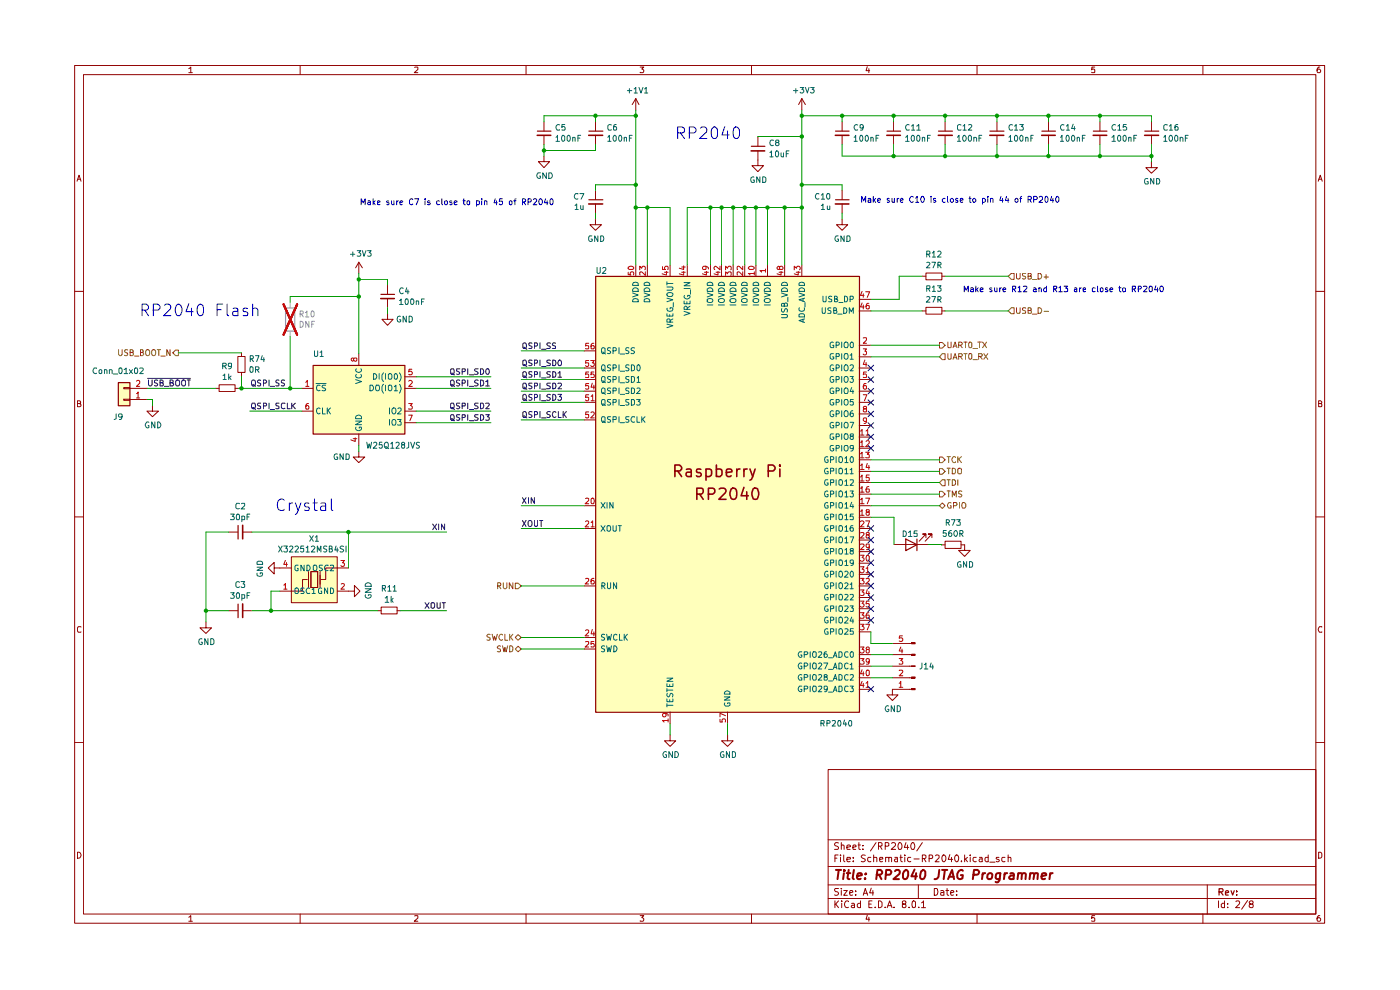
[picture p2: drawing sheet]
<svg xmlns="http://www.w3.org/2000/svg" width="297mm" height="210mm" viewBox="0 0 297 210" stroke-linecap="round" stroke-linejoin="round" font-family="sans-serif">
<g fill="none" stroke="#910000" stroke-width=".21">
<path d="M15.8 13.9h265.2v181.9h-265.2zM17.7 15.8h261.4v178.1h-261.4zM40 14.6l.5-.4v1.2M40 15.4h.8M63.7 13.9v1.9M88 14.3l.6-.1v.5l-.7 .7h.7M111.6 13.9v1.9M135.8 14.2h.8l-.5 .4 .5 .3-.1 .4h-.7M159.4 13.9v1.9M184 14.1l-.3 .9h.8M184.3 14.6v.8M207.3 13.9v1.9"/>
<path d="M232.2 14.2h-.6v.6l.1-.2h.4l.1 .2v.5h-.6M255.2 13.9v1.9M280 14.2a.55 .55 0 0 0-.6 .5l.2 .7h.4l.2-.2v-.3l-.3-.3h-.2l-.3 .3M16.3 38.4l.5-1.2 .4 1.2M16.5 38h.6M279.7 38.4l.4-1.2 .4 1.2M279.7 38h.6M15.8 61.8h1.9M279.1 61.8h1.9M16.4 85.6h.6v-.5l-.6-.1v1.3h.5l.3-.4-.3-.3M279.7 85.6h.5l.2-.3-.2-.3h-.5v1.3h.5l.2-.1v-.4l-.2-.2M15.8 109.6h1.9"/>
<path d="M279.1 109.6h1.9M17.2 133l-.6-.1-.2 .3v.7l.2 .2 .6-.1M280.4 133l-.5-.1-.2 .5 .2 .7 .5-.1M15.8 157.5h1.9M279.1 157.5h1.9M175.7 163.2h103.4v30.7h-103.4zM175.7 178.1h103.4M177.9 178.8l-.6-.1-.3 .4 .1 .2a.56 .56 0 0 1 .6 .3 .56 .56 0 0 1 0 .6h-.7M178.5 179.4l.1-.2 .5 .2v.8M178.5 178.7v1.5M179.7 179.7l.7-.1-.1-.3-.4-.1-.2 .2v.8h.6M180.9 179.7l.7-.1-.2-.4h-.3l-.2 .2v.6l.1 .2h.5"/>
<path d="M182 179.2h.5M182.2 178.7v1.3l.1 .2h.2M183.1 179.3v.1M185.8 178.7l-1.1 1.8M186.4 179.5l.7-.1v-.5l-.2-.2h-.5v1.5M186.7 179.5l.4 .7M187.8 179.5l.8-.1v-.5l-.3-.2h-.5v1.5M189.1 178.9l.2-.2h.4l.3 .5-.1 .2-.8 .8h.9M190.7 178.8l.1-.1a.87 .87 0 0 1 .3 1.5h-.4l-.2-.5zM192.2 178.7l-.3 1h.9M192.5 179.2v1M193.5 178.7a.89 .89 0 0 1 .4 1.5h-.4l-.3-.5 .1-.6z"/>
<path d="M195.7 178.7l-1.2 1.8M16.4 180.8a.65 .65 0 0 1 .8 .6 .65 .65 0 0 1-.8 .6zM40 194.6l.5-.4v1.2M40 195.4h.8M63.7 193.9v1.9M88 194.3l.6-.1v.5l-.7 .7h.7M111.6 193.9v1.9M135.8 194.2h.8l-.5 .5 .5 .2-.1 .4h-.7M159.4 193.9v1.9M175.7 190.6h103.4M175.7 187.7h103.4M175.7 183.8h103.4"/>
<path d="M177.1 191.1v1.4M177.1 182h.4M177.3 191.8l.6 .7M177.8 181.4h-.7v1.4M177.9 188.5l-.8 .1v.4l.6 .2 .2 .4-.4 .3-.5-.1M177.9 191.1l-.8 .8M178.3 181.4v.1M178.3 181.9v.9M178.5 188.5v.1M178.5 188.9v1M178.6 191.1v.2M178.6 191.6v.9"/>
<path d="M179 188.9h.7l-.7 1h.7M179 181.4v1.1l.2 .3M179.7 182.3l.7-.1-.1-.3h-.6v.1v.7h.6M180 191.3v-.1a.7 .7 0 0 0-.9 .5 .7 .7 0 0 0 .6 .8l.3-.1M180.3 189.4l.6-.2-.1-.3-.5 .1v.7l.1 .2 .4-.1M180.7 191.7l.4-.1 .2 .2v.7M181 182.6v.2M181 181.9v.1M181.3 191.9l-.7 .3 .2 .3 .5-.1M181.5 189.7v.2M181.5 189v.1M182.5 191.7a.45 .45 0 0 0-.6 .2l.1 .5h.5"/>
<path d="M182.5 191.1v1.4M183.1 180.1v.1M183.1 189.9l.5-1.4 .5 1.4M183.2 189.5h.8M183.6 181.4h-.6l-.3 .2 .3 .4 .5 .2 .1 .3a.6 .6 0 0 1-.9 .2M184 194.1l-.3 .9h.8M184.3 194.6v.8M184.3 191.8h.5M184.7 181.9h-.5l-.1 .2v.4l.2 .3 .4-.1M184.8 188.4l-.3 1h.8M185 191.1h-.7v1.4h.7M185.2 188.9v1"/>
<path d="M185.3 182l.6-.1 .1 .9M185.3 181.4v1.4M185.7 192.4v.1M186.4 191.1h.3l.4 .3v.8l-.4 .3h-.3zM186.6 182.3l.7-.1-.1-.3h-.5l-.1 .1 .1 .7h.5M187.8 192.4v.1M187.9 182l.6-.1 .1 .9M187.9 181.9v.9M188.2 192.5l.5-1.4 .5 1.4M188.4 192.1h.7M188.6 182v-.1h.5v.9M189.7 192.4v.1"/>
<path d="M189.8 181.9h.5l.1 .9M190.4 182.2h-.4l-.3 .3 .3 .3 .4-.1M190.9 181.9h.5M191.1 181.4v1.1l.3 .3M191.7 191.8l-.3-.2v-.3l.3-.2 .4 .1v.5l-.7 .2v.5a.48 .48 0 0 0 .7 0 .48 .48 0 0 0 0-.6h-.2M191.9 181.4v.1M191.9 181.9v.9M192.9 192.4v.1M193.2 181.9h-.5l-.2 .6a.45 .45 0 0 0 .7 .2M193.5 191.3l.4-.2 .3 .2-.1 1.1h-.6zM193.9 182.2h1.1M194.8 187.7v2.9"/>
<path d="M194.9 192.4v.1M195.5 191.5l.4-.4v1.4M195.5 192.5h.8M195.7 182.1l.6-.1 .1-.5-.2-.1h-.5v1.4M196 182.1l.4 .7M197.1 182.1l.7-.1v-.6h-.7v1.4M198.2 188.5h.5a.83 .83 0 0 1 .2 .9 .83 .83 0 0 1-.7 .5zM198.5 181.5l.1-.1h.5l.1 .6-.8 .8h.8M199.6 189h.6v.9M200 181.4h.2a.75 .75 0 0 1 .5 .7 .75 .75 0 0 1-.5 .7 1.01 1.01 0 0 1-.2-1.4zM200.2 189.2l-.6 .2v.4h.6M200.7 188.9h.6"/>
<path d="M200.9 188.5v1.2l.4 .2M201.5 181.3l-.3 1h.9M201.7 189.4l.7-.2-.1-.2-.5-.1-.1 .2 .1 .7h.5M201.8 181.9v.9M202.9 181.4a.75 .75 0 0 1 .5 .7 .75 .75 0 0 1-.5 .7 .92 .92 0 0 1 0-1.4zM202.9 189.7v.2M202.9 189v.1M204 182.6v.2M204.6 181.4v1.4M204.8 182.2l.4 .6M205.2 181.9l-.6 .5M205.8 181.4v.1"/>
<path d="M205.8 181.9v.9M207.1 181.9h-.5l-.2 .6a.45 .45 0 0 0 .7 .2M207.3 193.9v1.9M207.8 181.9h.5l.1 .9M208.4 182.2h-.5l-.2 .3 .2 .3 .5-.1M209.6 181.9h-.5l-.1 .2v.4l.2 .3 .4-.1M209.6 181.4v1.4M210 182.9h1.1M211.9 181.9h-.5l-.1 .1 .6 .4v.3h-.6M213.2 181.9h-.5l-.2 .2v.4l.3 .3 .4-.1M213.9 182l.5-.1 .1 .9M213.9 181.4v1.4"/>
<path d="M232.2 194.2h-.6v.6l.1-.1h.4l.1 .1v.5h-.6M255.2 193.9v1.9M256.1 187.7v6.2M258.5 191.1v1.4M259.8 191.7l-.5-.1-.2 .3 .1 .5h.6M259.8 191.1v1.4M260.4 192.4v.1M260.4 191.7v.1M262.2 191.3l.2-.2h.3l.3 .4-.9 1h.9M264.7 191l-1.3 1.9M265.3 191.8l-.3-.5a.46 .46 0 0 1 .4-.2 .46 .46 0 0 1 .5 .2l-.1 .4-.7 .2a.43 .43 0 0 0 0 .5 .43 .43 0 0 0 .6 0 .43 .43 0 0 0 .1-.5l-.2-.1M279.7 180.8h.4l.3 .3v.6l-.3 .3h-.4z"/>
<path d="M280 194.2a.55 .55 0 0 0-.6 .5l.2 .7h.4l.2-.2v-.3l-.3-.2h-.2l-.3 .2"/>
</g>
<path d="M258.6 189.2h.7l.2-.3-.1-.3-.8-.1v1.4M259 189.2l.5 .7M260 189.4l.6-.1-.1-.4-.4 .1-.1 .7 .1 .2h.5M261.2 188.9l.3 1 .3-1M262.3 189.8v.1M262.3 189v.2" fill="none" stroke="#910000" stroke-width=".25"/>
<g fill="none" stroke="#910000" stroke-width=".42">
<path d="M177.3 184.5h1.1M177.9 184.5l-.2 2M179 185.2l-.1 1.3M179.1 184.5v.3M179.6 185.2h.8M180 184.5l-.2 1.7 .4 .3M181.1 184.5l-.2 1.7 .2 .3M181.8 185.9l1-.3v-.3a.6 .6 0 0 0-.9 .2v.9h.7M183.5 186.3v.2M183.7 185.3l.1 .1-.2 .1 .1-.2-.1 .2M186 185.5h.9l.3-.3-.1-.4-.3-.3h-.7l-.2 2M186.5 185.5l.5 1"/>
<path d="M187.9 185.5h1l.2-.5-.1-.2-.2-.3h-.8l-.2 2M189.9 184.8l.2-.3h.5l.3 .3v.3l-.1 .3-1.3 1.1h1.2M191.8 184.8l.4-.3 .4 .3a1.55 1.55 0 0 1-.3 1.6l-.4 .1-.3-.4v-.8zM194 184.4l-.7 1.5h1.2M194.4 185.2l-.2 1.3M195.5 184.8l.3-.3 .4 .3a1.55 1.55 0 0 1-.2 1.6h-.6a1.65 1.65 0 0 1 .1-1.6zM199.3 184.5l-.2 1.5a.74 .74 0 0 1-.9 .5M199.9 184.5h1.1M200.5 184.5l-.3 2M201.1 186.5l.9-2 .4 2M201.4 186h.9M204.3 184.7l-.2-.2a.99 .99 0 0 0-1 .9l.1 .8a.7 .7 0 0 0 1 .1l.1-.7h-.5"/>
<path d="M206.5 185.5h1l.2-.5-.1-.2-.2-.3h-.8l-.2 2M208.5 185.2l-.2 1.3M209 185.2l-.6 .3M209.5 185.5l.4-.3 .5 .1 .1 .2-.1 .6a.55 .55 0 0 1-.5 .4 .55 .55 0 0 1-.5-.4zM212.2 185.2l-.2 1.5-.4 .5-.4-.1M212.2 185.3l-.5-.1-.4 .3v.8l.2 .2 .5-.1M213.2 185.2l-.2 1.3M213.7 185.2l-.6 .3M214.3 185.3h.7v1.2M215.1 185.6l-.7 .1-.3 .4 .2 .4 .7-.1M216 185.4l.3-.2 .5 .1-.1 1.2M216 185.2l-.1 1.3"/>
<path d="M216.8 185.5a.47 .47 0 0 1 .4-.3 .47 .47 0 0 1 .4 .3v1M218.6 185.4l.1-.1a.48 .48 0 0 1 .7 .2l-.2 1M218.6 185.2l-.2 1.3M219.4 185.5l.3-.3 .5 .1-.1 1.2M220.9 185.9l1.1-.3-.1-.3a.6 .6 0 0 0-.9 .2v.9h.7M222.8 185.2l-.2 1.3M223.3 185.2l-.6 .3"/>
</g>
<g fill="#ffb">
<path d="M126.3 58.6h56v92.4h-56z"/>
<path d="M66.4 77.5h19.5v14.5h-19.5z"/>
</g>
<path d="M60.2 64.6l2.8 6.4M63 64.6l-2.8 6.4" fill="none" stroke="#f10000" stroke-width=".42"/>
<g fill="#ffb">
<path d="M25.1 81.1h2.4v4.9h-2.4z"/>
<path d="M61.8 118.1h9.7v9.7h-9.7z"/>
<path d="M66 121.2h1.4v3.4h-1.4z"/>
</g>
<path d="M170.1 20.9l-.7 1.3M170.1 20.9v2.5M170.1 20.9l.8 1.3M178.6 25.8v2M178.6 28.7v2M189.6 25.8v2M189.6 28.7v2M178.6 46.5v1.2h1.2l-1.2 1.2-1.1-1.2h1.1M178.6 40.4v1.9M178.6 43.3v1.9" fill="none" stroke="#910000" stroke-width=".21"/>
<path d="M177.2 28.7h2.9M188.1 28.7h2.9M177.2 43.3h2.9" fill="none" stroke="#910000" stroke-width=".34"/>
<path d="M177.3 27.8h2.8M188.2 27.8h2.9M177.3 42.4h2.8" fill="none" stroke="#910000" stroke-width=".25"/>
<g fill="none" stroke="#0f0f0f" stroke-width=".21">
<path d="M95.6 88.1l.2-.1h.4a.86 .86 0 0 1-.1 1.2l-.5-.2zM95.8 88.8l.6 .4M97.5 88h-.6v.4a.57 .57 0 0 1 .6 .7h-.6M98 88.6l.6-.1v-.5h-.6v1.2M99.2 88v1.2M99.6 89.2h.9M101.4 88h-.6l-.1 .1 .1 .4 .5 .1v.5h-.6M101.9 88h.5a.66 .66 0 0 1 .2 .7 .66 .66 0 0 1-.7 .5zM103 88h.8l-.4 .4 .3 .1v.6h-.7M110.9 81.5l.2-.2h.4a.86 .86 0 0 1-.1 1.2l-.5-.2zM111.1 82.1l.7 .5M112.9 81.3h-.6l-.1 .4a.57 .57 0 0 1 .6 .7h-.6"/>
<path d="M113.4 81.9l.6-.1v-.5h-.6v1.2M114.6 81.3v1.2M114.9 82.6h.9M116.8 81.3h-.6l-.2 .2 .2 .3 .5 .2v.4h-.7M117.3 81.3h.4a.66 .66 0 0 1 .2 .7 .66 .66 0 0 1-.6 .5zM118.4 81.4l.6-.1 .1 .2-.1 .3-.6 .7h.7M91.8 111.2l.8 1.2M92.6 111.2l-.8 1.2M93.1 111.2v1.2M94.3 111.2v1.2l-.7-1.2v1.2M110.8 110.4l.8 1.3M111.6 110.4l-.8 1.3"/>
<path d="M112.1 110.6l.3-.2 .4 .2 .1 .7-.4 .4-.4-.2zM113.4 110.4v1l.2 .3 .4-.3v-1M114.5 110.4h.6M114.8 110.4v1.3"/>
</g>
<path d="M109.3 123.7h.6l.7 .6-.7 .6h-.6z" fill="#fff"/>
<path d="M105.6 124.3l.6-.1v-.5l-.6-.1v1.3M105.8 124.3l.5 .6M106.8 123.6v1l.2 .3h.3l.2-.3v-1M108.8 123.6v1.3l-.8-1.3v1.3M109.3 123.7h.6l.7 .6-.7 .6h-.6z" fill="none" stroke="#765500" stroke-width=".21"/>
<path d="M109.9 137.1l.7 .6-.7 .6-.6-.6z" fill="#fff"/>
<path d="M106.2 137.1l-.4-.1-.3 .2 .1 .3 .6 .3v.3l-.2 .2-.5-.1M106.6 137l.3 1.3 .2-1 .3 1 .3-1.3M108.1 137a.52 .52 0 0 1 .7 .3v.6a.52 .52 0 0 1-.7 .4zM109.3 137.7l.6-.6 .7 .6-.7 .6z" fill="none" stroke="#765500" stroke-width=".21"/>
<path d="M109.9 134.6l.7 .6-.7 .6-.6-.6z" fill="#fff"/>
<path d="M104 134.6l-.5-.1-.2 .3 .2 .3 .5 .2v.3l-.2 .2-.5-.1M104.4 134.5l.3 1.3 .2-.8 .3 .8 .3-1.3M106.6 134.7l-.2-.2a.6 .6 0 0 0-.6 .7 .6 .6 0 0 0 .8 .5v-.1M107.1 134.5v1.3h.6M108.1 134.5v1.3M108.3 135.1l.5 .7M108.8 134.5l-.7 .8M109.3 135.2l.6-.6 .7 .6-.7 .6z" fill="none" stroke="#765500" stroke-width=".21"/>
<g fill="none" stroke="#0f0f0f" stroke-width=".21">
<path d="M95.6 78.4l.2-.2h.4a.86 .86 0 0 1-.1 1.2l-.5-.2zM95.8 79.2h.2l.4 .3M97.5 78.2l-.6 .1v.4l.6 .4-.2 .3-.4-.1M98 78.8l.6-.1v-.5h-.6v1.2M99.2 78.2v1.2M99.6 79.5h.9M101.4 78.2h-.6l-.1 .2 .1 .3 .6 .4-.1 .2h-.6M101.9 78.2h.5a.66 .66 0 0 1 .2 .8 .66 .66 0 0 1-.7 .4zM103.1 78.4l.2-.2 .3 .1a.66 .66 0 0 1-.2 1.1l-.1-.1a.67 .67 0 0 1-.2-.9zM95.6 80.8l.5-.2a.86 .86 0 0 1 0 1.3l-.5-.2zM95.6 85.7l.2-.2h.4l.1 .2a.65 .65 0 0 1-.5 1l-.2-.2zM95.8 81.5l.6 .5"/>
<path d="M95.8 86.4h.2l.4 .5M97.5 80.7l-.5-.1-.1 .2v.3l.6 .4-.2 .4-.4-.1M97.5 85.5l-.6 .1v.3l.6 .5-.2 .3-.4-.1M98 81.3l.6-.1v-.5l-.6-.1v1.3M98 86.1h.6v-.6h-.6v1.2M99.2 80.6v1.3M99.2 85.5v1.2M99.6 82h.9M99.6 86.9h.9M101.4 80.7l-.5-.1-.2 .3 .1 .3 .6 .3-.2 .4-.5-.1M101.4 85.5h-.6l-.1 .3 .2 .3h.3l.2 .3-.1 .2h-.6M101.9 80.6a.64 .64 0 0 1 .7 .6 .64 .64 0 0 1-.7 .7z"/>
<path d="M101.9 85.5h.5a.66 .66 0 0 1 .2 .8 .66 .66 0 0 1-.7 .4zM103 80.9l.5-.3v1.3M103 85.6l.6-.1 .2 .3-.8 .9h.8M103 81.9h.8M110.9 87.5l.5-.2a.86 .86 0 0 1 0 1.3l-.5-.2zM110.9 83.8l.5-.1a.86 .86 0 0 1 0 1.2l-.5-.1zM111.1 88.2l.7 .4M111.1 84.6l.7 .4M112.9 87.4l-.5-.1-.2 .2v.3l.7 .4-.3 .4-.4-.1M112.9 83.7h-.5l-.2 .1v.4l.5 .1 .2 .3-.3 .3-.4-.1M113.4 88l.6-.1v-.5l-.6-.1v1.3M113.4 84.3l.6-.1v-.5h-.6v1.2"/>
<path d="M114.6 83.7v1.2M114.6 87.3v1.3M114.9 88.6h.9M114.9 85h.9M116.8 87.4l-.6-.1-.2 .2 .2 .4 .6 .3-.3 .4-.5-.1M116.8 83.7h-.6l-.2 .2 .1 .3 .5 .1 .2 .3-.3 .3-.5-.1M117.3 83.7a.64 .64 0 0 1 .7 .6 .64 .64 0 0 1-.7 .6zM117.9 87.5l-.2-.2a.65 .65 0 0 0-.5 .6 .65 .65 0 0 0 .5 .7l.2-.2M118.4 83.7h.7l-.4 .5 .4 .1v.4l-.2 .2h-.4l-.1-.1M118.5 87.3v1.3h.5M119.5 87.3v1.3M119.6 87.9l.5 .7"/>
<path d="M120.1 87.3l-.6 .8"/>
</g>
<path d="M189.7 115.5h7.2M196.4 114v-.7h-.6h.6l-1.4 1.5M197.7 114v-.7h-.8h.8l-1.4 1.5M199.7 115.6h.8M200.5 114.8h3.4v1.5h-3.4zM203.9 115.6h.7v1.2h1.2l-1.2 1.2-1.2-1.2h1.2" fill="none" stroke="#910000" stroke-width=".21"/>
<path d="M192.2 114.3l2.3 1.2-2.3 1.3zM194.5 114.3v2.5" fill="none" stroke="#910000" stroke-width=".25"/>
<path d="M199.3 72.6h.6l.6 .6-.6 .6h-.6z" fill="#fff"/>
<g fill="none" stroke="#765500" stroke-width=".21">
<path d="M199.3 72.6h.6l.6 .6-.6 .6h-.6zM201.1 72.6l.1 1.1h.6v-1.1M202.2 73.7l.4-1.1 .4 1.1M202.3 73.4h.6M203.4 73.2h.5l.2-.2-.1-.4h-.6v1.1M203.7 73.2l.4 .5M204.5 72.6h.6M204.8 72.6v1.1M205.6 72.6h.3l.3 .2v.8l-.2 .1h-.4zM206.4 73.9h1M207.4 72.6h.8M207.8 72.6v1.1"/>
<path d="M208.5 72.6l.8 1.1M209.3 72.6l-.8 1.1"/>
</g>
<path d="M199.9 75h.6v1.3h-.6l-.6-.6z" fill="#fff"/>
<g fill="none" stroke="#765500" stroke-width=".21">
<path d="M199.9 75h.6v1.3h-.6l-.6-.6zM201.1 75v.9l.2 .3 .5-.1v-1.1M202.2 76.2l.4-1.2 .4 1.2M202.3 75.9h.6M203.4 75.6h.6l.1-.4-.1-.2h-.6v1.2M203.7 75.6l.4 .6M204.5 75h.6M204.8 75v1.2M205.6 75.1l.4-.1 .2 .2v.7a.35 .35 0 0 1-.5 .3 .35 .35 0 0 1-.2-.4zM206.4 76.3h1M207.6 75.6h.6l.2-.4-.2-.2h-.6v1.2M207.9 75.6l.5 .6"/>
<path d="M208.7 75l.9 1.2M209.6 75l-.9 1.2"/>
</g>
<path d="M195.7 66h.7M196.4 65.2h3.4v1.4h-3.4zM199.8 66h.7" fill="none" stroke="#910000" stroke-width=".21"/>
<path d="M199.3 99.4h.6l.6 .6-.6 .6h-.6z" fill="#fff"/>
<path d="M199.3 99.4h.6l.6 .6-.6 .6h-.6zM200.9 99.3h.7M201.3 99.3v1.2M202 99.3l.7 .3v.6l-.2 .3h-.5zM203.2 99.5l.3-.2 .5 .2v.8l-.2 .2h-.4l-.2-.2z" fill="none" stroke="#765500" stroke-width=".21"/>
<path d="M199.3 107.3l.6-.6 .6 .6-.6 .6z" fill="#fff"/>
<path d="M199.3 107.3l.6-.6 .6 .6-.6 .6zM201.8 106.7l-.2-.1a.66 .66 0 0 0-.6 .5 .66 .66 0 0 0 .3 .7h.5v-.5h-.2M202.3 107.3h.5l.2-.3-.1-.3-.6-.1v1.2M203.5 106.6v1.2M204.3 106.6l.5 .2a.74 .74 0 0 1-.2 1h-.4a.86 .86 0 0 1 .1-1.2z" fill="none" stroke="#765500" stroke-width=".21"/>
<path d="M199.3 104.2h.6l.6 .6-.6 .6h-.6z" fill="#fff"/>
<path d="M199.3 104.2h.6l.6 .6-.6 .6h-.6zM200.9 104.1h.7M201.3 104.1v1.3M202 105.4v-1.3l.4 1 .5-1v1.3M204 104.2l-.5-.1-.1 .2v.3l.6 .5-.2 .3-.4-.1" fill="none" stroke="#765500" stroke-width=".21"/>
<path d="M199.3 96.9h.6l.6 .6-.6 .6h-.6z" fill="#fff"/>
<path d="M199.3 96.9h.6l.6 .6-.6 .6h-.6zM200.9 96.9h.7M201.3 96.9v1.2M202.7 97l-.2-.1a.64 .64 0 0 0-.6 .6 .64 .64 0 0 0 .6 .6l.2-.1M203.2 96.9v1.2M203.4 97.4l.6 .7M204 96.9l-.8 .6" fill="none" stroke="#765500" stroke-width=".21"/>
<path d="M199.9 101.8h.6v1.2h-.6l-.6-.6z" fill="#fff"/>
<path d="M199.9 101.8h.6v1.2h-.6l-.6-.6zM200.9 101.8h.7M201.3 101.8v1.2M202 101.8h.5l.2 .2v.7l-.4 .3h-.3zM203.2 101.8v1.2" fill="none" stroke="#765500" stroke-width=".21"/>
<path d="M114 28.7h2.8M124.9 28.7h2.9M159.3 32h2.9M199.1 28.7h2.9M210 28.7h2.9M221 28.7h2.9M231.9 28.7h2.9M242.8 28.7h3M124.9 43.3h2.9" fill="none" stroke="#910000" stroke-width=".34"/>
<path d="M114 27.8h2.9M124.9 27.8h3M159.4 31h2.9M199.1 27.8h3M210 27.8h3M221 27.8h2.9M231.9 27.8h2.9M242.9 27.8h2.9M124.9 42.4h3" fill="none" stroke="#910000" stroke-width=".25"/>
<g fill="none" stroke="#910000" stroke-width=".21">
<path d="M115.4 33.1v1.2h1.2l-1.2 1.3-1.2-1.3h1.2M115.4 25.8v2M115.4 28.7v2M126.3 25.8v2M126.3 28.7v2M134.9 20.9l-.8 1.3M134.9 20.9v2.5M134.9 20.9l.7 1.3M160.8 32v3.1h1.2l-1.2 1.3-1.3-1.3h1.3M160.8 29v2M200.5 25.8v2M200.5 28.7v2"/>
<path d="M211.5 25.8v2M211.5 28.7v2M222.4 25.8v2M222.4 28.7v2M233.3 25.8v2M233.3 28.7v2M244.3 25.8v2M244.3 28.7v2M126.3 46.5v1.2h1.3l-1.3 1.2-1.2-1.2h1.2M126.3 40.4v1.9M126.3 43.3v1.9M195.7 58.6h.7"/>
<path d="M196.4 57.9h3.4v1.5h-3.4zM199.8 58.6h.7"/>
</g>
<path d="M213.9 58.6l.6-.6h.6v1.3h-.6z" fill="#fff"/>
<path d="M213.9 58.6l.6-.6h.6v1.3h-.6zM215.6 58v.9l.3 .3h.3l.2-.3v-.9M217.6 58l-.7 .1v.3l.7 .4-.3 .4-.4-.1M218.1 58.6h.4l.3-.3-.2-.3h-.5v1.2l.7-.1v-.4l-.3-.1M219 59.3h1M220.2 58h.5a.66 .66 0 0 1 .2 .8 .66 .66 0 0 1-.7 .4zM221.5 58.8h.9M221.9 58.3v.9" fill="none" stroke="#765500" stroke-width=".21"/>
<path d="M214.5 65.3h.6v1.2h-.6l-.6-.5z" fill="#fff"/>
<path d="M214.5 65.3h.6v1.2h-.6l-.6-.5zM215.6 65.3v.9l.2 .3h.4l.2-.3v-.9M217.6 65.4h-.7l.1 .4a.47 .47 0 0 1 .5 .2 .47 .47 0 0 1 0 .5h-.6M218.1 65.9h.4l.3-.3-.1-.2-.6-.1v1.2h.6l.1-.5-.3-.1M219 66.6h1M220.2 65.3a.66 .66 0 0 1 .7 .4 .66 .66 0 0 1-.2 .8h-.5zM221.5 66h.9" fill="none" stroke="#765500" stroke-width=".21"/>
<path d="M244.3 34.3v1.3h1.2l-1.2 1.1-1.2-1.1h1.2M193 136.5h.4M193 138.9h.4M193.4 136.3h.7v.3h-.7zM189.3 146.2v1.2h1.2l-1.2 1.2-1.2-1.2h1.2M193 141.3h.4M193 143.8h.4M193 146.2h.4" fill="none" stroke="#910000" stroke-width=".21"/>
<path d="M193.4 136.3h.7v.3h-.7z" fill="#910000"/>
<path d="M193.4 138.8h.7v.2h-.7z" fill="none" stroke="#910000" stroke-width=".21"/>
<path d="M193.4 138.8h.7v.2h-.7z" fill="#910000"/>
<path d="M193.4 141.2h.7v.2h-.7z" fill="none" stroke="#910000" stroke-width=".21"/>
<path d="M193.4 141.2h.7v.2h-.7z" fill="#910000"/>
<path d="M193.4 143.6h.7v.3h-.7z" fill="none" stroke="#910000" stroke-width=".21"/>
<path d="M193.4 143.6h.7v.3h-.7z" fill="#910000"/>
<path d="M193.4 146.1h.7v.2h-.7z" fill="none" stroke="#910000" stroke-width=".21"/>
<path d="M193.4 146.1h.7v.2h-.7z" fill="#910000"/>
<g fill="none" stroke="#910000" stroke-width=".21">
<path d="M76.1 55.6v2.4M76.1 55.6l-.7 1.2M76.1 55.6l.8 1.2M134.9 56.2v2.4M137.3 56.2v2.4M142.2 56.2v2.4M145.8 56.2v2.4M150.7 56.2v2.4M153.1 56.2v2.4M155.5 56.2v2.4M158 56.2v2.4M160.4 56.2v2.4"/>
<path d="M162.8 56.2v2.4M166.5 56.2v2.4M170.1 56.2v2.4M50.5 75.6h1.5v3.4h-1.5zM51.2 74.8v.8M51.2 79v.8M76.1 75v2.5M82.2 66.5v1.2h1.2l-1.2 1.3-1.2-1.3h1.2M82.2 60.5v1.9M82.2 63.3v2M85.9 79.9h2.4M124 78.1h2.3"/>
<path d="M124 74.4h2.3M182.3 73.2h2.4M182.3 75.7h2.4M182.3 78.1h2.4M182.3 66h2.4M182.3 63.5h2.4M64 82.4h2.4M64 87.2h2.4M76.1 95.8v1.1h1.3l-1.3 1.2-1.2-1.2h1.2M76.1 92v2.5M85.9 82.4h2.4M85.9 87.2h2.4"/>
<path d="M85.9 89.7h2.4M124 80.5h2.3M124 85.3h2.3M124 89.1h2.3M124 83h2.3M182.3 92.7h2.4M182.3 95.1h2.4M182.3 97.5h2.4M182.3 100h2.4M182.3 80.5h2.4M182.3 85.3h2.4M182.3 83h2.4"/>
<path d="M182.3 87.8h2.4M182.3 90.3h2.4M124 107.3h2.3M124 112.1h2.3M182.3 102.4h2.4M182.3 104.8h2.4M182.3 107.3h2.4M182.3 109.7h2.4M182.3 112.1h2.4M182.3 114.6h2.4M182.3 117h2.4M182.3 119.5h2.4"/>
<path d="M124 135.2h2.3M124 137.7h2.3M124 124.3h2.3M182.3 138.9h2.4M182.3 124.3h2.4M182.3 121.8h2.4M182.3 126.7h2.4M182.3 129.1h2.4M182.3 131.6h2.4M182.3 134h2.4M189.3 138.9h3.7M189.3 136.5h3.7"/>
<path d="M142.2 155.9v1.2h1.1l-1.1 1.2-1.2-1.2h1.2M142.2 151v2.5M154.3 155.9v1.2h1.2l-1.2 1.2-1.2-1.2h1.2M154.3 151v2.5M182.3 146.2h2.4M182.3 143.8h2.4M182.3 141.3h2.4M189.3 146.2h3.7M189.3 143.8h3.7M189.3 141.3h3.7"/>
</g>
<g fill="none" stroke="#b90000" stroke-width=".21">
<path d="M133.3 57.7v.6h.6l-.2-.1 .1-.5h.6v.6M133.3 56.6a.72 .72 0 0 1 1.2 .3l-.3 .3h-.7l-.2-.2zM135.7 57.2v-.7l.4 .4 .1-.3h.6v.6M136.9 57.7v.7l-.8-.7h-.4l.1 .6M140.5 56.6v.6h.6l-.1-.5 .2-.2h.4l.1 .1-.1 .6M141 57.7h.7M141.4 57.6v.7l-.9-.2M144.6 57.7h.8M144.6 56.6h.8M145 57.6v.7l-.9-.2M145 56.4v.8l-.9-.3M149.4 57.7h.9"/>
<path d="M149.6 56.5l.2 .1v.5l-.6 .1-.2-.5 .3-.2 .8 .1 .2 .5M149.9 57.6v.7l-.9-.2M151.9 57.7h.8M152.3 57.6v.7l-.8-.2M152.7 56.5v.7l-.9-.7-.3 .2 .1 .5M153.9 58.4v-.7l.4 .4 .3-.4h.5l-.1 .7M153.9 57.2v-.7l.4 .4 .3-.4h.3l.2 .1-.1 .6M157.6 57.7v.7l-.9-.7h-.3l.1 .6M157.6 56.5v.7l-.9-.7-.3 .1 .1 .6M158.8 56.6a.75 .75 0 0 1 1.2 .3l-.2 .3h-.8l-.2-.3zM160 58h-1.2l.3 .3M160 57.7v.6"/>
<path d="M162.4 57.4h-1.2l.3 .3M162.4 57.1v.6M165.3 57.7h.8M165.4 56.7l.2-.2h.3l.2 .2-.2 .5h-.4l-.3-.7-.4 .2 .2 .5h.3l.1-.2M165.7 57.6v.7l-.9-.2M168.5 57.2v-.7l.5 .4 .2-.4h.3l.3 .2v.4l-.2 .1M168.9 57.7h.9M169.3 57.6v.7l-.8-.2M75 76.1l.2-.2 .5 .1v.5l-.2 .1h-.2l-.3-.2-.1-.5-.4 .2v.3l.3 .2 .2-.2M87.4 78.3h-.6l-.1 .6 .2-.2h.3l.3 .3-.1 .4h-.7M124.9 76.5h-.6l-.1 .5h.6l.1 .6-.2 .1h-.3l-.2-.1M124.9 78.9h-.6l-.1 .6 .2-.2h.3l.2 .2v.5h-.7"/>
<path d="M124.9 72.8h-.6l-.1 .6 .6-.1 .1 .6h-.7M125.3 76.5h.8l-.5 .5h.4l.1 .1-.1 .5-.5 .1-.2-.1M126 78.9h-.6v.6l.2-.2 .4 .1v.7l-.6-.1M126 72.8l-.4 .1-.2 .3v.7l.6 .1v-.7h-.5l-.1 .2M182.9 64.3l-.4 .8h.8M182.9 61.8l-.4 .9h.8M183.1 71.7h.7v.4l-.7 .7h.7M183.1 74h.7l-.3 .5 .3 .1v.5l-.2 .2h-.3l-.2-.2M183.1 62.3v.8M183.1 64.7v.8M183.5 76.4l-.4 .9h.8M183.6 61.9h.9l-.5 1.2"/>
<path d="M183.7 76.9v.8M183.8 78.9h-.6l-.1 .6 .2-.2h.3l.2 .2v.5h-.7M184.3 64.3l-.4 .1-.2 .9 .3 .2 .4-.1v-.5l-.4-.1-.3 .2M64.9 81.1l.3-.4v1.3M64.9 82h.6M65.4 85.6l-.4 .1-.1 .4v.7h.5v-.7l-.3-.1-.2 .3M74.9 93.1h.8M75.4 92.9v.7l-1-.3M86.7 80.9l.2-.2h.3l.3 .2-.1 .4-.7 .7h.8M86.7 85.6h.8l-.5 .4 .5 .3v.3l-.2 .2-.6-.1M86.7 88.1h.8l-.5 1.1M124.9 83.7h-.6l-.1 .6h.7v.5l-.2 .2h-.3l-.2-.2"/>
<path d="M124.9 87.4h-.6l-.1 .6h.7v.5l-.2 .1h-.3l-.2-.1M124.9 81.4h-.6l-.1 .5h.7v.6h-.7M125.4 84.1l.3-.4v1.3M125.4 87.5l.4-.1 .3 .4-.8 .8h.8M125.4 85h.7M125.6 81.3l-.2 .8h.8M126 81.7v.9M182.5 91.4l.4-.3v1.2M182.5 93.8h.2l.2-.3v1.2M182.5 96.3l.4-.4v1.2M182.5 98.7l.4-.3v1.2M182.5 92.3h.8"/>
<path d="M182.5 94.7h.8M182.5 97.1h.8M182.5 99.6h.8M183.1 83.7h.8l-.5 1.3M183.4 86.7l-.3-.3 .1-.1h.6l-.1 .4h-.3l-.3 .3 .2 .4 .5-.1v-.4l-.2-.2M183.6 95.9h.8l-.4 .5 .4 .1v.5h-.8M183.7 91.4l.4-.3v1.2M183.7 93.6l.2-.1h.3l.2 .1v.4l-.8 .7h.8M183.7 81.4l-.4 .1-.2 .8 .3 .3 .4-.1v-.6l-.4-.1-.3 .2M183.7 92.3h.7M183.8 89.2l-.2 .2h-.2l-.3-.2 .1-.5h.6v.9l-.5 .2M184 98.3l-.3 .8h.8"/>
<path d="M184.3 98.7v.9M124.2 105.8h.7v.4l-.8 .7h.8M124.2 110.7l.2-.2h.3l.2 .2v.3l-.8 .8h.8M125.4 110.8l.3-.3v1.3M125.4 111.8h.7M125.5 105.8l.3-.1a.86 .86 0 0 1 .1 1.2h-.3l-.2-.3zM182.5 101.2l.4-.4v1.2M182.5 103.5h.2l.2-.3v1.2M182.5 106l.4-.3v1.2M182.5 108.5l.4-.4v1.2M182.5 110.7l.2-.2h.4l.2 .2-.8 1.1h.8M182.5 113l.6-.1 .2 .3-.8 .9h.8"/>
<path d="M182.5 115.5l.6-.1 .2 .2-.1 .3-.7 .7h.8M182.5 117.8h.8l-.4 .5 .3 .1 .1 .4-.2 .2h-.4l-.2-.1M182.5 102h.8M182.5 104.4h.8M182.5 106.9h.8M182.5 109.3h.8M183.6 105.7h.9l-.5 1.2M183.6 110.5h.9l-.5 1.3M184 108.6l-.3-.2 .1-.3h.5l.1 .4-.2 .1h-.4l-.1 .2 .1 .4 .2 .1 .4-.1v-.5l-.2-.1M184 113.5l-.3-.3 .3-.3 .4 .1-.1 .4a.51 .51 0 0 0-.5 .2 .51 .51 0 0 0 0 .5l.6-.1v-.4l-.2-.1M184 117.8l.4 .2v.8l-.2 .2a.75 .75 0 0 1-.2-1.2zM184.3 103.2l-.4 .1-.2 .9 .1 .2 .6-.1-.1-.6h-.5l-.1 .2"/>
<path d="M184.4 100.8h-.6l-.1 .5h.7v.6l-.2 .1h-.3l-.2-.1M184.4 115.9l-.2 .3-.4-.1v-.7l.6 .1v.8l-.6 .3M124.2 133.8l.2-.2h.3l.2 .2v.3l-.8 .8h.8M124.2 136.1h.7v.5l-.8 .6h.8M124.2 122.8h.7v.4l-.8 .7h.8M125.6 133.5l-.2 1h.8M126 136.1h-.6v.6l.2-.2 .4 .1v.6h-.6M126 122.7l-.6 .2v.9l.6 .1v-.7l-.4-.1-.2 .3M126 134v.9M182.5 120.2h.8l-.4 .5 .4 .2v.3l-.2 .3h-.4l-.2-.2M182.5 122.7h.8l-.4 .4 .4 .3v.3l-.2 .2-.6-.1M182.5 125.1h.8l-.4 .5h.3v.6h-.7"/>
<path d="M182.5 127.5h.8l-.4 .5 .3 .1 .1 .4-.2 .3h-.4l-.2-.2M182.5 130h.8l-.4 .5 .4 .1v.4l-.2 .2-.6-.1M182.5 132.4h.8l-.4 .4 .4 .3-.1 .4h-.7M182.5 137.2h.8l-.4 .6 .4 .1v.4l-.2 .2h-.4l-.2-.2M182.5 139.7h.8l-.4 .4 .4 .3v.3l-.2 .2-.6-.1M183.6 132.4h.9l-.5 1.2M183.7 120.6l.4-.4v1.3M183.7 122.8h.7v.4l-.8 .7h.8M183.7 121.5h.7M184 125.1l-.3 .8h.8M184 137.8l-.3-.2 .1-.3 .4-.1 .2 .5-.4 .1-.3 .2 .1 .4 .2 .1 .4-.2v-.4l-.2-.1M184.3 130h-.4l-.2 1 .1 .2 .6-.1-.1-.6h-.5l-.1 .1"/>
<path d="M184.3 125.5v.8M184.4 127.5h-.6l-.1 .6h.7v.5l-.2 .2h-.3l-.2-.2M190.8 139.7h.7l-.4 .4 .4 .3v.3l-.2 .2-.5-.1M191.1 137.2l-.3 .9h.7M191.3 137.7v.8M191.4 134.9h-.6v.5h.6v.6h-.6M141.1 151.3l.2 .3v.2l-.2 .3-.5-.1-.1-.4 .3-.3 .8 .2 .1 .4M141.7 152.8h-1.2l.4 .4M141.7 152.5v.7M152.7 152.6v.6h.5v-.5l.2-.2 .4 .1v.6M153.9 151.8l-1.2-.5v.8M182.9 142.1l-.4 .8h.8"/>
<path d="M182.9 144.5l-.4 .9h.8M183.1 142.5v.8M183.1 145v.8M183.7 145l.4-.5v1.3M183.7 145.8h.7M183.8 142.2h.4l.2 .1v.8a.35 .35 0 0 1-.4 .2 .35 .35 0 0 1-.3-.4zM184.4 140.2l-.2 .3-.4-.1v-.6h.6v.8l-.2 .3h-.4M190.8 145l.3-.5v1.3M190.8 142.2h.5l.2 .1-.1 .4-.6 .6h.7M190.8 145.8h.7"/>
</g>
<g fill="none" stroke="#0f0f0f" stroke-width=".21">
<path d="M110.9 72.9l.5-.2a.86 .86 0 0 1 .1 1.2h-.4l-.2-.2zM110.9 79l.5-.2a.86 .86 0 0 1 .1 1.2h-.4l-.2-.2zM110.9 76.5l.5-.1a.86 .86 0 0 1 .1 1.2h-.4l-.2-.2zM111.1 73.7l.7 .4M111.1 79.8h.2l.5 .4M111.1 77.3l.7 .4M112.9 72.8h-.7v.4l.7 .4-.2 .3h-.5M112.9 78.9h-.7v.3l.7 .5-.2 .3h-.5M112.9 76.5h-.7v.4l.7 .3-.2 .4h-.5M113.4 73.4l.6-.1v-.5l-.6-.1v1.2M113.4 79.4h.6v-.5l-.6-.1v1.2M113.4 77h.6v-.5l-.6-.1v1.2"/>
<path d="M114.6 72.7v1.2M114.6 76.4v1.2M114.6 78.8v1.2M114.9 74.1h.9M114.9 77.7h.9M116.8 72.8h-.7l-.1 .3 .6 .3 .2 .3-.2 .2h-.6M116.8 78.9h-.7l-.1 .3 .2 .2h.3l.3 .4-.2 .2h-.6M116.8 76.5h-.7v.4l.5 .1 .2 .4-.2 .2h-.6M117.3 78.8a.66 .66 0 0 1 .6 .5 .66 .66 0 0 1-.2 .7h-.4zM117.3 76.4a.66 .66 0 0 1 .6 .4 .66 .66 0 0 1-.2 .8h-.4zM117.9 72.8l-.5-.1-.2 .3 .1 .2 .6 .3v.3l-.7 .1M118.4 79.2l.4-.4v1.2"/>
<path d="M118.5 76.5a.61 .61 0 0 1 .7 .3 .61 .61 0 0 1-.2 .8h-.5v-.2l-.1-.5zM53.4 80.8l.3-.2 .4 .2 .1 .7-.4 .4-.4-.2zM53.5 85.5h.5l.2 .4-.1 .6-.3 .2-.3-.1-.2-.3zM53.6 86.4h.2l.4 .5M53.6 81.5l.6 .5M55.3 85.5h-.5l-.2 .3 .3 .3 .4 .2v.3h-.7M55.3 80.7l-.4-.1-.3 .3 .2 .3 .5 .2v.3l-.2 .2-.5-.1M55.9 86.1h.5l.2-.2-.1-.3-.6-.1v1.2M55.9 81.3l.6-.1 .1-.3-.3-.3h-.4v1.3M57.1 80.6v1.3M57.1 85.5v1.2M57.3 86.9h1"/>
<path d="M57.3 82h1M59.2 85.5h-.6l-.1 .3 .1 .2 .6 .3v.3h-.7M59.2 80.7l-.4-.1-.3 .3 .1 .3 .6 .2v.3l-.2 .2-.5-.1M60.4 80.7l-.5-.1-.2 .2v.3l.7 .4-.3 .4-.4-.1M60.5 85.6l-.6-.1-.2 .3v.6a.55 .55 0 0 0 .8 .2M61 85.5v1.2h.6M61.9 85.5v1.2M62.1 86l.6 .7M62.7 85.5l-.8 .7M114.9 80.2h.9M118.4 80h.7M110.8 105.6l.8 1.2"/>
<path d="M111.6 105.6l-.8 1.2M112.1 105.6v1.2M113.4 105.6v1.2l-.7-1.2v1.2"/>
</g>
<path d="M126.4 58.6h55.9v92.5h-55.9zM66.4 77.5h19.5v14.6h-19.5zM80.8 62.4h2.9" fill="none" stroke="#910000" stroke-width=".25"/>
<g fill="none" stroke="#910000" stroke-width=".34">
<path d="M80.8 63.3h2.9M143.2 99.9l1.2-.1a.67 .67 0 0 0 .2-.7 .67 .67 0 0 0-.5-.5h-.9v2.5M143.8 99.9l.8 1.2M145.6 99.6h1v1.5M148.7 99.6a.6 .6 0 0 0-1 .2l.1 .4a.85 .85 0 0 1 1 .4l-.1 .3-.3 .2h-.5l-.2-.2M149.8 99.6l.7-.1 .4 .2 .1 .9a.84 .84 0 0 1-1 .5l-.2-.2M149.8 99.5v2.4M152 99.6l.7-.1 .4 .2 .1 .9a.84 .84 0 0 1-1 .5l-.2-.2M152 98.6v2.5M156.3 99.5v1.6M157 99.5l-.6 .2-.1 .2M157.8 99.5v1.6"/>
<path d="M158.5 99.5a.49 .49 0 0 0-.7 .4M159.1 99.5l.6 1.6M160.2 99.5l-.8 2.2-.3 .2M163 99.9l1.2-.1a.67 .67 0 0 0 .2-.7 .67 .67 0 0 0-.5-.5h-.9v2.5M165.4 98.6v.3M165.4 99.5v1.6M146.6 100.1l-.7 .1a.48 .48 0 0 0-.3 .7l.3 .2h.6l.1-.2M147.8 104.8h1a.68 .68 0 0 0 .4-.6 .68 .68 0 0 0-.4-.7h-1v2.4M148.4 104.8l.8 1.1M150.3 104.8h.9a.68 .68 0 0 0 .5-.6 .68 .68 0 0 0-.5-.7h-.9v2.4M152.6 103.7a1.06 1.06 0 0 1 1.2 0l.2 .3-.2 .6-1.3 1.3h1.5M154.1 100.2l1.2-.1v-.3a.79 .79 0 0 0-1.1-.2v1.3l.2 .2 .7-.2"/>
<path d="M155.1 103.7a.68 .68 0 0 1 1.1 .3 2.1 2.1 0 0 1-.2 1.8l-.6 .1-.3-.1-.2-.8zM157.8 103.4l-.6 1.8h1.6M158.4 104.3v1.6M159.8 103.7l.3-.2 .5 .1a1.88 1.88 0 0 1 0 2.2h-.7a1.94 1.94 0 0 1-.1-2.1z"/>
</g>
<g fill="none" stroke="#006665" stroke-width=".21">
<path d="M134.4 59.9h.8l.2 .2v.4h-1.2zM136.8 59.9h.9l.1 .6h-1.1v-.4zM141.5 59.8v.7M145.1 59.9h1.3l-1.3 .7h1.3M152.7 59.9h.8l.2 .6h-1.3zM155 59.9h1l.1 .6h-1.2zM157.5 59.9h.8l.2 .2v.4h-1.2zM159.9 59.9h.9l.2 .6h-1.2v-.4zM162.3 59.9h.9l.2 .6h-1.3zM166 59.9h.9l.1 .6h-1.2zM75.6 79.4l-.2 .3a.65 .65 0 0 0 .7 .5 .65 .65 0 0 0 .6-.5l-.2-.3M75.6 78.2l-.2 .3a.6 .6 0 0 0 .7 .5 .6 .6 0 0 0 .5-.7l-.1-.1"/>
<path d="M79.2 79.2a.66 .66 0 0 1 .7 .5 .66 .66 0 0 1-.2 .7h-.5zM80.4 79.2v1.2M81.4 79.1l-.4 .5v.8l.4 .5M81.8 79.2v1.2M82.4 79.4l.5-.2a.86 .86 0 0 1 .1 1.2h-.4l-.2-.1zM83.7 79.3l.3-.1a.84 .84 0 0 1 .2 1.2h-.4l-.1-.1zM84.8 79.1a1.44 1.44 0 0 1 0 1.8M127.8 77.5l.3-.1 .3 .2v.9l-.6 .2a.86 .86 0 0 1 0-1.2zM127.8 78.3l.6 .4M127.8 74.7l.6 .4M127.8 73.7l.6 .2v.9l-.6 .2a.86 .86 0 0 1 0-1.3zM129.5 77.5h-.6v.5l.6 .1v.3l-.2 .3-.4-.1"/>
<path d="M129.5 79.9h-.6v.5l.6 .1v.4l-.2 .2-.4-.1M129.5 73.8h-.6v.5l.6 .2v.3l-.2 .2-.4-.1M130 78.1l.7-.1v-.4l-.1-.2h-.6v1.3M130 74.4l.7-.1v-.4l-.1-.2h-.6v1.3M131.3 73.7v1.3M131.3 77.4v1.3M131.3 79.8v1.3M131.6 78.7h.9M131.6 75.1h.9M133.4 77.5l-.5-.1-.1 .2v.3l.6 .4-.2 .4-.4-.1M133.4 79.9l-.5-.1-.1 .2v.4l.6 .1v.2v.3h-.6M133.4 73.8l-.5-.1-.1 .2v.4l.6 .4-.2 .3-.4-.1"/>
<path d="M133.9 77.4a.52 .52 0 0 1 .7 .3v.6a.52 .52 0 0 1-.7 .4zM133.9 79.8a.52 .52 0 0 1 .7 .4v.6a.52 .52 0 0 1-.7 .3zM134.2 62.1l1.2 .5-1.2 .4M134.3 61.3a.72 .72 0 0 1 1.1 0v.5h-1.2zM134.4 63.4h.8l.2 .2v.4h-1.2zM134.6 73.8l-.5-.1-.2 .3 .1 .3 .6 .4-.2 .3-.5-.1M135.4 77.4a.68 .68 0 0 1 .4 .6 .68 .68 0 0 1-.4 .7l-.3-.3v-.8zM136.7 63.6a.66 .66 0 0 1 .7-.2 .66 .66 0 0 1 .4 .6h-1.1zM136.7 62.1l1.1 .5-1.1 .4M136.7 61.3a.66 .66 0 0 1 .7-.2 .66 .66 0 0 1 .4 .7h-1.1zM141.5 68.8l1.2 .3-1.2 .4M141.5 66.5v.6h1.2v-.6"/>
<path d="M141.5 63.2l1.2 .4-1.2 .4M141.5 62.3a.86 .86 0 0 1 1.2 0v.4a.74 .74 0 0 1-1.1 .1zM141.5 60.9h1.1l.1 .1v.3l-.2 .3h-1M141.5 60.1h1.2M141.6 65.4h-.1a.64 .64 0 0 0 .6 .7 .64 .64 0 0 0 .6-.6l-.1-.2h-.4v.2M142.1 66.7v.4M142.2 68.3v-.5l-.2-.1h-.4l-.1 .1v.5h1.2M142.7 67.7l-.5 .3M142.8 64.2v.9M145.1 66l1.3 .5-1.3 .4M145.1 63.8v.6h1.3v-.6M145.1 61.2h1.3"/>
<path d="M145.2 62.7l-.1 .1a.64 .64 0 0 0 .6 .6 .64 .64 0 0 0 .7-.5l-.1-.2h-.4v.2M145.7 64v.4M145.8 65.6v-.4l-.4-.3-.3 .3v.4h1.3M146.4 64.9l-.6 .5M146.5 61.5v.9M150 63.5l.2-.1a.65 .65 0 0 1 1 .4l-.2 .3-.5 .1-.5-.2zM150 62.1l1.2 .5-1.2 .4M150 61.3a.66 .66 0 0 1 .8-.2 .66 .66 0 0 1 .4 .7h-1.2zM150 60.1a.66 .66 0 0 1 .8-.2 .66 .66 0 0 1 .4 .6h-1.2zM150 64.7h1.2M152.4 63.6a.86 .86 0 0 1 1.3 0 .46 .46 0 0 1-.5 .6l-.7-.2zM152.4 62.1l1.3 .5-1.3 .4"/>
<path d="M152.4 64.7h1.3M152.5 61.3a.66 .66 0 0 1 .8-.2 .66 .66 0 0 1 .4 .7h-1.3zM154.9 63.6a.86 .86 0 0 1 1.2 0 .46 .46 0 0 1-.4 .6h-.4a.46 .46 0 0 1-.4-.6zM154.9 62.1l1.2 .5-1.2 .4M154.9 64.7h1.2M155 61.2a.67 .67 0 0 1 .8-.1 .67 .67 0 0 1 .3 .7h-1.2zM157.3 63.6a.86 .86 0 0 1 1.2-.1v.5a.77 .77 0 0 1-1.2-.2zM157.3 62.1l1.2 .5-1.2 .4M157.3 64.7h1.2M157.4 61.3a.72 .72 0 0 1 1.1 0v.5h-1.2zM159.8 62.1l1.2 .5-1.2 .4M159.8 61.3a.66 .66 0 0 1 .8-.2 .66 .66 0 0 1 .4 .7h-1.2z"/>
<path d="M159.8 64.7h1.2M162.1 63.6a.86 .86 0 0 1 1.3 0 .46 .46 0 0 1-.4 .6h-.4a.46 .46 0 0 1-.5-.6zM162.1 62.1l1.3 .5-1.3 .4M162.1 64.7h1.3M162.2 61.3a.66 .66 0 0 1 .8-.2 .66 .66 0 0 1 .4 .7h-1.3zM165.8 66.7h1.1l.1 .2v.2l-.2 .3h-1M165.8 62.1l1.2 .5-1.2 .4M165.9 65.4l-.1 .6 .2 .2 .4-.2 .3-.6 .3 .3v.5M165.9 61.3a.66 .66 0 0 1 .8-.2 .66 .66 0 0 1 .3 .7h-1.2zM166.4 64.5l.2-.2 .4 .2v.4h-1.2v-.4l.1-.2h.4l.1 .6M167.1 63.1v.9M169.5 66.7l.3-.2h.6l.3 .4v.3h-1.2z"/>
<path d="M169.5 62.1l1.2 .5-1.2 .4M169.5 61.3a.66 .66 0 0 1 .8-.2 .66 .66 0 0 1 .4 .7h-1.2zM169.5 60.1a.66 .66 0 0 1 .8-.2 .66 .66 0 0 1 .4 .6h-1.2zM169.6 65.3l-.1 .5a.67 .67 0 0 0 .7 .2 .67 .67 0 0 0 .5-.5l-.1-.2M170.4 63.3v.6M170.4 67.7v.6M170.7 67.7l-1.2 .3 1.2 .4M170.7 63.2l-1.2 .4 1.2 .4M170.8 64.2v.9M174.4 65.3l.1 1.2h.5l.1-1.2M174.6 62.8l.1 1.2h.5l.1-.2v-1M176.3 65.4l-.4-.1-.3 .2 .3 .4 .4 .1v.4l-.7 .1"/>
<path d="M176.4 62.9h-.5a.57 .57 0 0 0 .5 .7v.4h-.6M176.8 72.6a.45 .45 0 0 0-.7 .2v.7l.2 .2h.6v-.5h-.3M176.8 75h-.5l-.2 .3v.6a.52 .52 0 0 0 .8 .2v-.4h-.3M176.8 77.5a.42 .42 0 0 0-.7 .2v.6l.2 .3 .3 .1 .3-.2v-.4h-.3M176.8 79.9l-.4-.1-.2 .2v.9a.37 .37 0 0 0 .3 .2 .37 .37 0 0 0 .4-.2v-.4h-.3M176.9 65.9l.5-.1v-.4l-.5-.1v1.2h.5l.1-.5-.3-.1M177 63.4l.5-.1v-.4l-.5-.1v1.2h.5l.2-.3-.3-.3M177.4 73.2h.6v-.6h-.6v1.1M177.4 75.6h.6v-.6h-.6v1.2M177.4 78.1l.6-.1v-.5l-.6-.1v1.3M177.7 66.6h.9M178 64.2h.8"/>
<path d="M178.6 72.6v1.1M178.6 75v1.2M178.6 77.4v1.3M178.6 79.8v1.3M179 65.3a.66 .66 0 0 1 .6 .4 .66 .66 0 0 1-.2 .8h-.4zM179.2 72.7l.2-.1h.3a.87 .87 0 0 1 0 1.1h-.5l-.1-.3zM179.2 62.8a.66 .66 0 0 1 .6 .5 .66 .66 0 0 1-.2 .7h-.4zM179.2 75h.5l.2 .4-.1 .6-.2 .2-.4-.1-.1-.3zM179.2 77.5l.4-.1a.73 .73 0 0 1 0 1.3l-.4-.1a.87 .87 0 0 1 0-1.1zM180.2 66.5v-1.2l.4 .8 .4-.8v1.2M180.3 75.4l.4-.4v1.2M180.3 77.6l.2-.2h.3l.2 .2v.4l-.7 .7h.7"/>
<path d="M180.3 63.5h.5l.2-.2v-.4l-.7-.1v1.2M180.3 79.8h.7l-.3 .6h.3v.5l-.2 .2h-.3l-.2-.2M180.3 76.2h.7M180.5 72.6h.3l.2 .2v.8l-.2 .1h-.3a.78 .78 0 0 1 0-1.1zM67.1 81.4h2.1M67.9 81.8l-.5-.1a.61 .61 0 0 0-.3 .8 .61 .61 0 0 0 .8 .3M67.9 86.7l-.2-.2a.6 .6 0 0 0-.6 .7 .6 .6 0 0 0 .7 .5l.1-.1M68.4 86.5v1.3h.6M69.1 81.7h-.6l-.2 .2 .3 .4h.2l.3 .3-.1 .2h-.7M69.4 86.5v1.3M69.6 87l.5 .8M70.1 86.5l-.7 .7"/>
<path d="M75.4 89.3h1.3l-1.3 .8h1.3M75.4 80.5l1.3 .4-1.3 .5M75.5 90.6l-.1 .2a.6 .6 0 0 0 .7 .6 .6 .6 0 0 0 .5-.8h-.4v.2M75.5 88.3a.66 .66 0 0 1 .8-.2 .66 .66 0 0 1 .4 .7h-1.3zM78.5 81.7h.5a.66 .66 0 0 1 .2 .8 .66 .66 0 0 1-.7 .4zM79.8 81.7h.6l.1 .8a.46 .46 0 0 1-.6 .4 .86 .86 0 0 1-.1-1.2zM81.4 81.5h-.1a1.42 1.42 0 0 0 .1 1.9M81.8 81.7v1.2M82.4 81.9l.2-.2h.4l.1 .2a.65 .65 0 0 1-.5 1l-.2-.2zM82.6 86.5v1.3M82.6 89v1.2M83.2 86.7l.3-.2 .3 .1a.8 .8 0 0 1-.1 1.2h-.2a.79 .79 0 0 1-.3-1.1z"/>
<path d="M83.3 89.1l.4-.1 .2 .2 .1 .5-.2 .5h-.5l-.1-.2-.1-.6zM83.7 82l.3-.3v1.2M83.7 82.9h.6M84.3 89h.8l-.3 .4 .3 .2v.5h-.8M84.4 86.7l.2-.2h.3l.2 .2v.3l-.8 .8h.8M84.8 81.5a1.44 1.44 0 0 1 0 1.9M127.7 82.5l.1-.2 .6 .2v.8l-.2 .2h-.4l-.1-.2zM127.7 80l.1-.2 .6 .2v.9l-.3 .2h-.3a.9 .9 0 0 1-.1-1.1zM127.8 84.8h.4l.2 .1v.9l-.6 .1a.86 .86 0 0 1 0-1.1zM127.8 88.4h.4l.2 .2v.8l-.6 .2a.86 .86 0 0 1 0-1.2zM127.8 85.7l.6 .3M127.8 89.3l.6 .4"/>
<path d="M127.8 83.2l.6 .5M127.8 80.8l.6 .4M129.5 84.8h-.6v.5l.6 .1v.3l-.2 .2h-.4M129.5 88.4h-.6a.47 .47 0 0 0 .1 .5 .47 .47 0 0 0 .5 .2v.4h-.6M129.5 82.4h-.6v.4a.47 .47 0 0 1 .5 .2 .47 .47 0 0 1 .1 .5h-.6M130 85.3h.7v-.5h-.7v1.1M130 89h.6l.1-.5-.7-.1v1.2M130 82.9h.6l.1-.5-.7-.1v1.2M130 80.5h.6l.1-.1v-.4l-.1-.2h-.6v1.3M131.3 82.3v1.2M131.3 84.8v1.1M131.3 88.4v1.2"/>
<path d="M131.6 86h.9M131.6 89.7h.9M131.6 83.7h.9M131.6 81.2h.9M133.4 84.8h-.6v.4l.6 .4-.2 .3h-.4M133.4 88.4l-.6 .1v.3l.6 .4-.2 .4-.4-.1M133.4 82.4h-.6v.3l.6 .4v.4h-.6M133.9 84.8h.6l.1 .2v.7l-.1 .2h-.6zM133.9 82.3l.7 .3v.6l-.1 .3h-.6zM134.6 88.5l-.5-.1a.61 .61 0 0 0-.2 .8 .61 .61 0 0 0 .7 .3M135 84.8h.8l-.4 .4 .3 .1v.6h-.7M135.1 88.4v1.2h.6"/>
<path d="M135.1 82.4l.5-.1 .2 .3-.8 .9h.8M135.1 80.2l.4-.4v1.3M135.1 81.1h.7M136.1 88.4v1.2M136.3 88.9l.5 .7M136.8 88.4l-.7 .7M175.6 96.9h-.1a.64 .64 0 0 0-.6 .6 .64 .64 0 0 0 .5 .6l.3-.1v-.5h-.3M175.6 99.4l-.1-.1a.66 .66 0 0 0-.6 .5 .66 .66 0 0 0 .3 .7l.5-.1v-.4h-.3M176.2 97.5h.6l.1-.5-.7-.1v1.2M176.2 99.9h.6l.1-.5-.7-.1v1.2M176.8 92h-.5l-.2 .3v.7a.52 .52 0 0 0 .8 .1v-.4h-.3M176.8 94.5h-.5l-.2 .2v.6l.2 .3h.6v-.4h-.3"/>
<path d="M176.8 82.4a.45 .45 0 0 0-.7 .2v.6l.2 .3 .6-.1v-.4h-.3M176.8 84.8h-.5l-.2 .2v.7a.52 .52 0 0 0 .8 .2v-.5h-.3M176.8 87.2l-.4-.1-.3 .4v.6l.2 .2 .3 .1 .3-.2v-.3h-.3M176.8 89.7a.45 .45 0 0 0-.7 .1v.7l.2 .3 .6-.1v-.4h-.3M177.4 92.6h.6v-.6h-.6v1.2M177.4 95.1l.6-.1v-.5h-.6v1.2M177.4 80.5l.6-.1v-.5l-.6-.1v1.3M177.4 82.9h.6v-.5l-.6-.1v1.2M177.4 85.3h.6v-.5h-.6v1.1M177.4 87.8l.6-.1v-.5l-.6-.1v1.3M177.4 90.3l.6-.1v-.5l-.6-.1v1.2M177.4 96.9v1.2"/>
<path d="M177.4 99.3v1.2M178 97l.5-.1a.86 .86 0 0 1 0 1.2l-.5-.1zM178 99.5l.5-.2a.86 .86 0 0 1 .1 1.2h-.5l-.1-.2zM178.6 82.3v1.2M178.6 84.8v1.1M178.6 87.1v1.3M178.6 89.6v1.2M178.6 92v1.2M178.6 94.5v1.2M179.2 80l.2-.2 .3 .1a.8 .8 0 0 1-.1 1.2h-.2a.79 .79 0 0 1-.2-1.1zM179.2 82.5l.2-.2 .4 .2 .1 .6-.2 .4h-.5l-.1-.4zM179.2 87.3l.2-.2 .4 .2 .1 .7-.3 .4-.4-.2z"/>
<path d="M179.2 89.7l.2-.1 .3 .1a.87 .87 0 0 1 0 1.1h-.5l-.1-.4zM179.2 92h.5l.2 .5-.1 .6-.2 .1-.4-.1-.1-.3zM179.2 94.5h.5a.77 .77 0 0 1-.1 1.2l-.4-.1a.87 .87 0 0 1 0-1.1zM179.2 97.2l.4-.3v1.2M179.2 99.7l.4-.4v1.2M179.2 84.8h.5a.77 .77 0 0 1-.1 1.1h-.4a.87 .87 0 0 1 0-1.1zM179.2 98.1h.7M180.3 99.7l.4-.4v1.2M180.3 89.6h.8l-.5 1.2M180.5 96.9h.3l.2 .2v.8l-.2 .2a.71 .71 0 0 1-.3-1.2zM180.6 92.5l-.3-.2 .2-.3h.4l.1 .5a.51 .51 0 0 0-.6 .6h.6v-.5l-.2-.1M180.7 82.2l-.4 .9h.8"/>
<path d="M180.9 87.1a.72 .72 0 0 0-.6 .5 .72 .72 0 0 0 .3 .8l.4-.2v-.5l-.4-.1-.3 .3M180.9 82.7v.8M181 95l-.1 .2h-.4l-.2-.2v-.3l.2-.2 .5 .1v.7l-.2 .3-.3 .1M181 84.8h-.6l-.1 .5h.7v.6h-.7M127.5 106.6l.9 1.2M127.5 111.5l.9 1.2M128.4 106.6l-.9 1.2M128.4 111.5l-.9 1.2M128.8 111.7l.1-.2h.5a.86 .86 0 0 1-.1 1.2l-.5-.2zM128.8 106.6v1.2M130 106.6v1.2l-.6-1.2v1.2M130 111.5v.9l.3 .3 .4-.1v-1.1"/>
<path d="M131.2 111.5h.6M131.5 111.5v1.2M175.6 101.8h-.4a.61 .61 0 0 0-.3 .8 .61 .61 0 0 0 .8 .3v-.5h-.3M175.6 104.2l-.1-.1a.64 .64 0 0 0-.6 .6 .64 .64 0 0 0 .5 .7l.3-.2v-.3h-.3M175.6 106.7l-.1-.1a.66 .66 0 0 0-.6 .5 .66 .66 0 0 0 .3 .7l.5-.1v-.4h-.3M175.6 109.1h-.1a.66 .66 0 0 0-.6 .4 .66 .66 0 0 0 .3 .7h.5v-.5h-.3M175.6 111.5h-.4a.61 .61 0 0 0-.3 .8 .61 .61 0 0 0 .8 .3v-.4h-.3M175.6 114l-.1-.1a.64 .64 0 0 0-.6 .6 .64 .64 0 0 0 .5 .6l.3-.1v-.4h-.3M175.6 116.4l-.1-.1a.66 .66 0 0 0-.6 .5 .66 .66 0 0 0 .3 .7l.5-.1v-.4h-.3M175.6 118.8h-.4a.61 .61 0 0 0-.3 .8 .61 .61 0 0 0 .8 .3v-.4h-.3M176.2 102.4h.6l.1-.5-.7-.1v1.2M176.2 104.8l.7-.1v-.4l-.7-.2v1.3"/>
<path d="M176.2 107.3l.6-.1 .1-.5-.7-.1v1.2M176.2 109.6h.6l.1-.5h-.7v1.1M176.2 112.1l.7-.1v-.4l-.7-.1v1.2M176.2 114.6l.6-.1 .1-.5-.7-.1v1.2M176.2 117l.6-.1 .1-.5-.7-.1v1.2M176.2 119.4h.6l.1-.5-.7-.1v1.2M177.4 101.8v1.2M177.4 104.1v1.3M177.4 106.6v1.2M177.4 109.1v1.1M177.4 111.5v1.2M177.4 113.9v1.2"/>
<path d="M177.4 116.3v1.2M177.4 118.8v1.2M178 101.9l.1-.1h.5a.86 .86 0 0 1-.1 1.2l-.5-.2zM178 104.3l.5-.2a.86 .86 0 0 1 0 1.3l-.5-.2zM178 106.8l.5-.2a.86 .86 0 0 1 .1 1.2h-.5l-.1-.2zM178 109.2l.5-.1a.86 .86 0 0 1 .1 1.1h-.5l-.1-.1zM178 111.7l.1-.2h.5a.86 .86 0 0 1-.1 1.2l-.5-.2zM178 114l.5-.1a.86 .86 0 0 1 0 1.2l-.5-.1zM178 116.5l.5-.2a.86 .86 0 0 1 .1 1.2h-.5l-.1-.2zM178 119l.1-.2h.5v.2a.65 .65 0 0 1-.4 1l-.2-.2zM179.2 102.1l.4-.3v1.2M179.2 104.6l.4-.5v1.3"/>
<path d="M179.2 106.9l.4-.3v1.2M179.2 109.4l.4-.3v1.1M179.2 111.8l.4-.3v1.2M179.2 114.2l.4-.3v1.2M179.2 116.7l.4-.4v1.2M179.2 119.1l.4-.3v1.2M179.2 100.5h.7M179.2 103h.7M179.2 105.4h.7M179.2 107.8h.7M179.2 110.2h.7M179.2 112.7h.7"/>
<path d="M179.2 115.1h.7M179.2 117.5h.7M179.2 120h.7M180.3 101.9h.7v.4l-.7 .7h.7M180.3 104.1h.7l-.3 .5 .3 .1v.5l-.2 .2h-.3l-.2-.2M180.3 113.9h.8l-.5 1.2M180.3 100.5h.7M180.6 116.8l-.3-.2 .1-.2h.6v.4h-.4l-.3 .3 .2 .4 .5-.1v-.4l-.2-.2M180.7 106.5l-.4 .9h.8M180.9 111.5l-.4 .1-.2 .8 .3 .3 .4-.1v-.6l-.4-.1-.3 .3M180.9 107v.8M181 109.1h-.6l-.1 .5 .2-.1h.3l.2 .1v.6h-.7"/>
<path d="M181 119.3l-.2 .3h-.2l-.3-.3v-.3l.2-.2 .5 .1v.8l-.5 .3M127.7 124.3h.4l.3-.3-.3-.4h-.4v1.3M127.9 124.3l.5 .6M128.3 134.6h-.6v.5l.5 .2 .1 .3-.3 .2-.4-.1M128.3 137.1h-.6v.4l.5 .2 .1 .3-.3 .3-.4-.1M128.7 134.5l.2 1.3 .3-.8 .3 .8 .2-1.3M128.7 137l.2 1.3 .3-1 .3 1 .2-1.3M128.9 123.6v1l.2 .3 .4-.3v-1M130.2 137a.64 .64 0 0 1 .7 .6 .64 .64 0 0 1-.7 .7zM130.8 123.6v1.3l-.7-1.3v1.3M130.9 134.7l-.3-.2a.65 .65 0 0 0-.5 .7 .65 .65 0 0 0 .5 .6l.3-.2M131.4 134.5v1.3h.6"/>
<path d="M132.4 134.5v1.3M132.6 135.1l.5 .7M133.1 134.5l-.7 .8M170.1 138.3h-.5a.67 .67 0 0 0-.3 .6 .67 .67 0 0 0 .5 .5h.3v-.5h-.3M170.6 138.9l.7-.1 .1-.4-.2-.1h-.6v1.1M171.9 138.3v1.1M172.6 138.3h.4l.1 .1v.9l-.5 .1a.86 .86 0 0 1 0-1.1zM173.7 138.3h.5l.1 .3-.7 .8h.7M175.3 138.3h-.3l-.2 .2v.9a.42 .42 0 0 0 .6-.1 .42 .42 0 0 0 0-.5l-.4-.1-.2 .2M175.6 121.2a.61 .61 0 0 0-.7 .3 .61 .61 0 0 0 .1 .8l.3 .1 .3-.1 .1-.4h-.3M175.6 123.7l-.1-.1a.6 .6 0 0 0-.6 .7 .6 .6 0 0 0 .7 .5l.1-.5h-.3M175.6 126.2l-.1-.1a.66 .66 0 0 0-.6 .4 .66 .66 0 0 0 .3 .8l.5-.1v-.5h-.3"/>
<path d="M175.6 128.5h-.4a.61 .61 0 0 0-.3 .8 .61 .61 0 0 0 .8 .3v-.4h-.3M175.6 131l-.1-.1a.64 .64 0 0 0-.6 .6 .64 .64 0 0 0 .5 .7l.3-.2v-.3h-.3M175.6 133.4h-.1a.66 .66 0 0 0-.6 .4 .66 .66 0 0 0 .3 .7h.5v-.5h-.3M175.8 139.5h.8M176.2 121.8h.7v-.5l-.7-.1v1.2M176.2 124.3l.6-.1 .1-.4-.7-.2v1.3M176.2 126.7h.6l.1-.5-.7-.1v1.2M176.2 129.1l.7-.1v-.4l-.7-.1v1.2M176.2 131.6l.7-.1v-.4l-.7-.2v1.3M176.2 134l.6-.1 .1-.5h-.7v1.1M176.8 139.4l.4-1.1 .3 1.1M176.9 139.1h.6"/>
<path d="M177.4 121.2v1.2M177.4 123.6v1.3M177.4 126.1v1.2M177.4 128.5v1.2M177.4 130.9v1.3M177.4 133.4v1.1M178 123.8l.5-.2a.86 .86 0 0 1 0 1.3h-.3l-.2-.3zM178 126.2l.5-.1a.86 .86 0 0 1 .1 1.2h-.5l-.1-.2zM178 128.7l.1-.2h.5a.86 .86 0 0 1-.1 1.2l-.5-.2zM178 131.1l.5-.2a.86 .86 0 0 1 0 1.3l-.5-.2zM178 133.5l.5-.1a.86 .86 0 0 1 .1 1.1h-.5l-.1-.1zM178 138.3h.5l.1 .2v.6l-.3 .3h-.3z"/>
<path d="M178.2 121.2h.3a.86 .86 0 0 1 0 1.2l-.5-.1v-.9zM179.2 121.3l.5-.1 .2 .4-.7 .8h.7M179.2 123.8l.5-.2 .2 .4-.7 .9h.7M179.2 126.2l.5-.1 .2 .3-.7 .9h.7M179.2 128.6l.5-.1 .2 .4-.7 .8h.7M179.2 131.1l.5-.2 .2 .3-.7 1h.7M179.2 133.4h.5l.2 .3-.7 .8h.7M179.9 138.3h-.5a.67 .67 0 0 0-.2 .6 .67 .67 0 0 0 .5 .5h.2M180.3 124h.2l.2-.4v1.3M180.3 126.2h.7v.4l-.7 .7h.7M180.3 128.5h.7l-.3 .4 .3 .1v.6h-.7M180.3 124.9h.7"/>
<path d="M180.5 121.2h.3l.2 .2v.8l-.2 .2a.71 .71 0 0 1-.3-1.2zM180.5 138.3h.3l.2 .1v.8l-.2 .2a.6 .6 0 0 1-.5-.5 .6 .6 0 0 1 .2-.6zM180.7 130.9l-.4 .8h.8M180.9 131.3v.9M181 133.4h-.6l-.1 .5h.6l.1 .6h-.7M141.5 148.3v.5h1.2v-.5M141.5 145v.6h1.2v-.6M141.5 143.9h1.2l-1.2 .6h1.2M141.5 146.1v.6M141.5 149.3v.6M141.5 149.6h1.2M141.5 146.4h1.2"/>
<path d="M141.6 147.1l-.1 .5 .2 .2 .3-.1 .3-.6 .4 .2v.5M142.1 145.2v.4M142.1 148.4v.4M153.7 147.8h1.2l-1.2 .7h1.2M153.8 149.1a.45 .45 0 0 0 .1 .7h.7l.3-.2v-.5h-.6v.2M153.8 146.8a.72 .72 0 0 1 1.1 0v.4h-1.2zM170.1 140.7l-.2-.1a.64 .64 0 0 0-.6 .6 .64 .64 0 0 0 .5 .7l.3-.1v-.5h-.3M170.1 143.2a.61 .61 0 0 0-.8 .3 .61 .61 0 0 0 .3 .8h.5v-.5h-.3M170.1 145.5h-.5a.61 .61 0 0 0-.2 .8 .61 .61 0 0 0 .7 .3v-.4h-.3M170.6 141.3h.5l.3-.4-.3-.3h-.5v1.3M170.6 143.7h.6l.2-.2-.1-.3-.7-.1v1.2M170.6 146.1h.6l.2-.4-.2-.2h-.6v1.2"/>
<path d="M171.9 140.6v1.3M171.9 143.1v1.2M171.9 145.5v1.2M172.6 145.5h.4l.1 .2v.9l-.5 .1a.86 .86 0 0 1 0-1.2zM172.6 140.6l.5 .2v.9l-.5 .2a.86 .86 0 0 1 0-1.3zM172.6 143.1l.5 .2v.8l-.1 .2h-.4a.86 .86 0 0 1 0-1.2zM173.7 140.8l.4-.2 .2 .4-.7 .9h.7M173.7 143.2l.4-.1 .2 .3-.7 .9h.7M173.7 145.6l.5-.1 .1 .4-.7 .8h.7M174.8 140.6h.8l-.6 1.3M175 143.6l-.2-.1v-.3h.6v.3l-.6 .2 .1 .6h.4l.2-.2-.1-.4-.1-.1M175.5 146.1l-.2 .2-.5-.2v-.5l.5-.1a.94 .94 0 0 1 0 1.1l-.4 .1"/>
<path d="M175.8 142h.8M175.8 144.4h.8M175.8 146.8h.8M176.8 141.9l.4-1.3 .3 1.3M176.8 144.3l.4-1.2 .3 1.2M176.8 146.7l.4-1.2 .3 1.2M176.9 146.4h.6M176.9 141.6h.6M176.9 143.9h.6M178 140.6h.3l.3 .4v.6l-.3 .3h-.3zM178 143.1h.3l.3 .2v.7l-.1 .3h-.5zM178 145.5h.5l.1 .3v.7l-.3 .2h-.3z"/>
<path d="M179.9 140.8l-.2-.2a.65 .65 0 0 0-.6 .7 .65 .65 0 0 0 .6 .6l.2-.2M179.9 143.2l-.2-.1a.67 .67 0 0 0-.5 .5 .67 .67 0 0 0 .2 .7l.5-.1M179.9 145.6l-.5-.1a.61 .61 0 0 0-.3 .8 .61 .61 0 0 0 .8 .3M180.3 141h.2l.2-.4v1.3M180.3 143.2h.7v.4l-.7 .7h.7M180.3 145.5h.7l-.3 .5 .3 .1v.5h-.7M180.3 141.9h.7"/>
<circle cx="160.3" cy="63.8" r=".57"/>
</g>
<path d="M60.6 65.3h1.9v4.9h-1.9z" fill="none" stroke="#a0a0a0" stroke-width=".25"/>
<path d="M61.6 64.1v1.2M61.6 70.2v1.2" fill="none" stroke="#a0a0a0" stroke-width=".21"/>
<path d="M60.2 64.6l2.8 6.4M63 64.6l-2.8 6.4" fill="none" stroke="#f10000" stroke-width=".42"/>
<path d="M36.7 74.8l.6-.5h.5v1.1h-.5z" fill="#fff"/>
<path d="M25.1 74.2v1l.3 .2h.3l.2-.2v-1M27.1 74.3l-.4-.1-.3 .2 .1 .3 .5 .1v.6h-.6M27.6 74.8l.6-.1 .1-.3-.3-.2h-.4v1.2h.5l.2-.1v-.5h-.3M28.5 75.5h1M29.8 74.8l.5-.1v-.4l-.5-.1v1.2h.4l.3-.4-.4-.2M31 74.3l.2-.1 .5 .1 .1 .7-.4 .4-.4-.1zM32.3 74.3l.2-.1 .4 .1 .1 .7-.3 .4-.4-.1zM33.4 74.2h.6M33.7 74.2v1.2M34.1 75.5h1M36.1 74.2v1.2l-.7-1.2v1.2M36.7 74.8l.6-.5h.5v1.1h-.5z" fill="none" stroke="#765500" stroke-width=".21"/>
<g fill="none" stroke="#910000" stroke-width=".21">
<path d="M26.2 82.2h1.3v.3h-1.3zM26.2 84.7h1.3v.2h-1.3zM27.5 84.8h3.7M27.5 82.4h3.7M32.3 86v1.2h1.3l-1.3 1.2-1.1-1.2h1.1M45.7 82.4h.8M46.5 81.6h3.4v1.5h-3.4zM49.9 82.4h.7M48.5 112.9h2M51.5 112.9h1.9M61.8 118.1h9.7v9.7h-9.7zM43.7 131.9v1.3h1.2l-1.2 1.2-1.3-1.2h1.3"/>
<path d="M48.5 129.5h2M51.5 129.5h1.9M58.2 120.5v-1.2l-1.3 1.2 1.3 1.3v-1.3h3.6M65.2 122.9h-1v2.5h-4.8M65.4 121.2v3.4M66 121.2h1.4v3.4h-1.4zM67.9 121.2v3.4M71.5 125.4h3.7v-1.2l1.2 1.2-1.2 1.2v-1.2M73.9 120.5h-4.8v2.4h-1M80.2 129.5h.7M80.9 128.8h3.3v1.4h-3.3zM84.2 129.5h.8"/>
</g>
<path d="M25.1 81.2h2.5v4.9h-2.5zM50.5 111.5v2.8M50.5 128.1v2.9" fill="none" stroke="#910000" stroke-width=".25"/>
<path d="M29 83.5h.1l.2-.4v1.3M29 80.9l.1-.2h.4l.1 .2v.4l-.6 .7h.6M29 84.4h.6M60.5 118.9l-.3 .8h.8M60.8 119.3v.8M72.3 118.9h.8l-.5 .5 .5 .2-.1 .5h-.5l-.2-.1M60.2 124.1l.3-.3v1.2M60.2 125h.7M72.4 123.9l.4-.1 .3 .3-.8 .9h.8" fill="none" stroke="#b90000" stroke-width=".21"/>
<g fill="none" stroke="#0f0f0f" stroke-width=".21">
<path d="M31.3 80.3h9.1M31.5 80.6v1l.3 .3h.2l.3-.3v-1M33.4 80.7l-.5-.1-.1 .2v.3l.6 .4-.2 .4-.4-.1M34 81.2h.5l.1-.3-.2-.3h-.4v1.3h.5l.1-.2v-.3l-.2-.2M34.9 82h.9M36.1 81.2h.6v-.5l-.6-.1v1.3h.5l.2-.4-.3-.3M37.3 80.8l.3-.2 .4 .2 .1 .7-.3 .4-.5-.2zM38.6 80.8l.3-.2 .4 .2 .1 .7-.4 .4-.4-.2zM39.7 80.6h.7M40 80.6v1.3M90.2 127.8l.8 1.2M91 127.8l-.8 1.2"/>
<path d="M91.4 128l.2-.2h.4a.86 .86 0 0 1-.1 1.2l-.5-.1zM92.7 127.8v1l.3 .2 .4-.1v-1.1M93.8 127.8h.7M94.2 127.8v1.2"/>
</g>
<path d="M51.5 111.4v2.9M51.5 128.1v2.9" fill="none" stroke="#910000" stroke-width=".34"/>
<g fill="none" stroke="#006665" stroke-width=".21">
<path d="M63.2 119.9h-.5l-.1 .2v.7a.45 .45 0 0 0 .6 .2v-.4h-.1M64.5 119.9v1.2l-.7-1.2v1.2M65.1 119.9h.4a.66 .66 0 0 1 .3 .7 .66 .66 0 0 1-.7 .5zM68.4 119.9l-.7 .1v.3l.7 .4-.2 .4-.5-.1M69.6 120l-.5-.1a.61 .61 0 0 0-.2 .8 .61 .61 0 0 0 .7 .3M70.1 120l.6-.1 .1 .3-.8 .9h.8M62.6 124.9l.5-.2a.86 .86 0 0 1 .1 1.2h-.5l-.1-.2zM64.5 124.8h-.7v.4l.7 .4-.2 .3h-.5M65.7 124.8l-.3-.1a.67 .67 0 0 0-.5 .5 .67 .67 0 0 0 .3 .7l.5-.1M66.2 125.1l.3-.4v1.2M66.2 125.9h.7M66.5 120.1l.1-.2h.5a.86 .86 0 0 1-.1 1.2l-.5-.2z"/>
<path d="M68.2 124.8l-.3-.1-.3 .4v.5l.1 .3h.5v-.5h-.1M69.5 124.7v1.2l-.7-1.2v1.2M70.1 124.7a.66 .66 0 0 1 .7 .5 .66 .66 0 0 1-.3 .7h-.4z"/>
</g>
<g fill="none" stroke="#090" stroke-width=".21">
<path d="M115.4 30.7v2.4M126.3 24.6v1.2M126.3 30.7v1.2h-10.9M134.9 39.2h-8.6v1.2M134.9 24.6h-19.5v1.2M134.9 23.4v32.8M170.1 39.2h8.5v1.2M170.1 23.4v32.8M170.1 24.6h74.2v1.2M170.1 29h-9.3M178.6 24.6v1.2M178.6 30.7v2.4h65.7"/>
<path d="M189.6 24.6v1.2M189.6 30.7v2.4M200.5 24.6v1.2M200.5 30.7v2.4M211.5 24.6v1.2M211.5 30.7v2.4M222.4 24.6v1.2M222.4 30.7v2.4M233.3 24.6v1.2M233.3 30.7v2.4M244.3 30.7v3.6M76.1 58v17"/>
<path d="M76.1 59.3h6.1v1.2M126.3 45.2v1.3M134.9 44h7.3v12.2M137.3 44v12.2M150.7 44v12.2M153.1 44v12.2M155.5 44v12.2M158 44v12.2M160.4 44v12.2M162.8 44v12.2M166.5 44v12.2M170.1 44h-24.3v12.2"/>
<path d="M178.6 45.2v1.3M195.7 58.6h-4.9v4.9h-6.1M200.5 58.6h13.4M37.8 74.8h13.4M51.2 79.8v2.6M61.6 71.4v11M76.1 62.9h-14.5v1.2M82.2 65.3v1.2M88.3 79.9h15.8M110.6 78.1h13.4M110.6 74.4h13.4M184.7 75.7h14.6"/>
<path d="M184.7 73.2h14.6M184.7 66h11M200.5 66h13.4M31.2 82.4h14.5M31.2 84.8h1.1v1.2M50.6 82.4h13.4M53 87.2h11M76.1 94.5v1.3M88.3 87.2h15.8M88.3 89.7h15.8M88.3 82.4h15.8M110.6 80.5h13.4"/>
<path d="M110.6 85.3h13.4M110.6 83h13.4M110.6 89.1h13.4M184.7 97.5h14.6M184.7 100h14.6M48.5 112.9h-4.8v19M53.4 112.9h41.3M73.9 112.9v7.6M110.6 107.3h13.4M110.6 112.1h13.4M184.7 107.3h14.6M184.7 102.4h14.6"/>
<path d="M184.7 104.8h14.6M184.7 119.4v.1M184.7 109.7h5v5.8M196.9 115.5l2.8 .1M199.7 115.6h.1M43.7 129.5h4.8M53.4 129.5h26.8M59.4 125.4h-1.9v4.1M85 129.5h9.7M110.6 124.3h13.4M110.6 137.7h13.4M110.6 135.2h13.4"/>
<path d="M184.7 134v2.5h4.6M184.7 138.9h4.6M142.2 153.5v2.4M154.3 153.5v2.4M184.7 141.3h4.6M184.7 143.8h4.6"/>
</g>
<g fill="none" stroke="#0000ca" stroke-width=".21">
<path d="M143.8 28.2l1.2-.1a.67 .67 0 0 0 .2-.7 .67 .67 0 0 0-.5-.5h-.9v2.5M144.4 28.2l.8 1.2M146.2 28.2h1a.64 .64 0 0 0 .5-.6 .64 .64 0 0 0-.5-.7h-1v2.5M148.6 27.2l.3-.3h.6a.72 .72 0 0 1 .4 1.1l-1.5 1.4h1.5M151.2 27.1a.53 .53 0 0 1 .6-.2 .53 .53 0 0 1 .3 .5l.1 .5a1.23 1.23 0 0 1-.5 1.5 1.06 1.06 0 0 1-.8-1.5zM153.8 26.8l-.6 1.8h1.5M154.3 27.8v1.6M155.7 27.2a.61 .61 0 0 1 .6-.3 .61 .61 0 0 1 .5 .5 2.1 2.1 0 0 1-.2 1.9 .61 .61 0 0 1-1-.3l-.1-1.1zM76.6 43.4v-1.2l.4 .8 .5-.8v1.2M78.1 42.7l.3-.1 .2 .2v.6M78.6 42.8a.46 .46 0 0 0-.6 .5l.1 .1h.5M79.2 42.2v1.2"/>
<path d="M79.2 42.9l.4 .5M79.6 42.6l-.4 .4M80.1 43l.5-.2v-.1h-.5v.7h.5M82.5 42.7h-.5v.2l.5 .1 .1 .3-.2 .1h-.4M83.1 42.6v.7l.1 .1 .4-.1M83.6 42.6v.8M84.2 42.6v.8M84.5 42.6l-.3 .2M84.8 43l.6-.2-.1-.2-.5 .2v.5l.2 .1h.3M87.5 42.3l-.3-.1-.3 .3 .1 .8 .2 .1 .3-.1M88 42.2h.8l-.5 1.2M90.2 42.2v.1"/>
<path d="M90.2 42.6v.8M91.2 42.7l-.4-.1-.1 .2 .1 .2h.4l.1 .3-.3 .1h-.3M93.2 42.7a.36 .36 0 0 0-.6 .1l.1 .6h.5M93.7 42.2v1.1l.2 .1M94.3 42.7h.6v.6l-.2 .1-.4-.1zM95.8 42.7h-.4v.2l.4 .1 .1 .3-.1 .1h-.4M96.4 43l.5-.2v-.1l-.4-.1-.1 .2v.5l.1 .1h.4M98.2 42.6h.5M98.4 42.2v1.1l.3 .1M99.1 42.7h.6v.6l-.2 .1-.4-.2zM101.1 42.7h.6v.6l-.2 .1h-.4M101.1 42.6v1.2"/>
<path d="M102.2 42.2v.1M102.2 42.6v.8M102.8 42.7h.5v.7M102.8 42.6v.8M105.1 42.2l-.3 .8h.7M105.3 42.6v.8M106.6 42.2h-.6l-.1 .6 .6-.1 .1 .6-.2 .1h-.3l-.2-.1M108.1 42.7h.5v.6l-.1 .1-.5-.2zM109 42.6h.5M109.5 42.2l-.3 .1v1.1M110.8 42.8h.6v-.5l-.6-.1v1.2M111.1 42.8l.4 .6"/>
<path d="M112 42.8h.5l.2-.1v-.4l-.2-.1h-.5v1.2M113.2 42.3l.4-.1 .3 .3-.8 .9h.8M114.5 42.3a.61 .61 0 0 1 .6 .4 .61 .61 0 0 1-.4 .7 .71 .71 0 0 1-.2-1.1zM115.7 42.2l-.2 .8h.7M116.1 42.6v.8M116.9 42.2a.68 .68 0 0 1 .5 .6 .68 .68 0 0 1-.5 .6l-.2-.2v-.8zM182.8 42.9v-1.2l.4 .9 .4-.9v1.2M184.2 42.2l.3-.1 .2 .2v.6M184.7 42.4l-.5 .1v.3h.5M185.3 41.7v1.2M185.4 42.4l.4 .5M185.8 42.1l-.5 .5"/>
<path d="M186.2 42.5l.6-.1-.2-.3-.4 .2v.5l.2 .1 .3-.1M188.6 42.2h-.4v.2l.4 .1 .1 .3-.1 .1-.4-.1M189.2 42.1v.7l.2 .1 .3-.1M189.7 42.1v.8M190.3 42.1v.8M190.7 42.1l-.4 .2M191 42.5l.6-.1-.2-.3-.4 .2v.5l.2 .1 .3-.1M193.7 41.8l-.2-.1a.61 .61 0 0 0-.5 .7 .61 .61 0 0 0 .7 .4M194.2 42.1l.4-.4v1.2M194.2 42.9h.7M195.5 41.7a.61 .61 0 0 1 .7 .5 .61 .61 0 0 1-.4 .7 .71 .71 0 0 1-.3-1.2zM197.5 41.7v.1"/>
<path d="M197.5 42.1v.8M198.5 42.2h-.5v.2l.4 .1 .1 .3-.1 .1-.4-.1M200.5 42.2l-.3-.1-.3 .2v.4l.3 .2 .3-.1M201 41.7v1.1l.2 .1M201.6 42.3l.4-.2 .3 .2v.4l-.5 .2-.2-.2zM203.2 42.2l-.3-.1-.2 .2 .2 .2 .3 .1v.2h-.5M203.7 42.5l.6-.1-.2-.3-.4 .2v.5l.2 .1 .3-.1M205.6 42.1h.4M205.7 41.7v1.1l.3 .1M206.3 42.3l.5-.2 .2 .2v.4l-.4 .2-.3-.2zM208.5 42.2l.3-.1 .2 .2v.4l-.2 .2-.3-.1M208.5 42.1v1.3"/>
<path d="M209.6 41.7v.1M209.6 42.1v.8M210.1 42.3l.2-.2 .4 .2v.6M210.1 42.1v.8M212.3 41.7l-.2 .8h.8M212.7 42.1v.8M213.5 41.7l-.2 .8h.7M213.9 42.1v.8M215.6 42.1l.4 .2v.4l-.3 .2-.4-.2v-.4zM216.3 42.1h.4M216.7 41.7l-.2 .2v1M218.1 42.3h.7v-.5l-.2-.1h-.5v1.2"/>
<path d="M218.4 42.3l.4 .6M219.3 42.3h.7l.1-.4-.3-.2h-.5v1.2M220.5 41.8l.1-.1h.4l.2 .1v.5l-.8 .6h.8M221.9 41.7a.68 .68 0 0 1 .4 .6 .68 .68 0 0 1-.4 .6l-.2-.5v-.6zM223.1 41.7l-.3 .8h.7M223.4 42.1v.8M224.1 41.7h.3l.2 .2v.8l-.2 .2a.71 .71 0 0 1-.3-1.2zM30.1 65.8h1a.67 .67 0 0 0 .4-.6 .67 .67 0 0 0-.4-.7h-1v2.5M30.7 65.8l.8 1.2M32.5 65.8l1.2-.1a.67 .67 0 0 0 .3-.7 .67 .67 0 0 0-.6-.5h-.9v2.5M34.9 64.8l.3-.3h.6l.4 .3v.4v.3l-1.5 1.5h1.5M37.5 64.7a.53 .53 0 0 1 .6-.2 .53 .53 0 0 1 .3 .5 1.56 1.56 0 0 1-.4 2 .5 .5 0 0 1-.7-.5 1.62 1.62 0 0 1 .2-1.8z"/>
<path d="M40 64.4l-.5 1.7h1.5M40.6 65.4v1.6M42.2 64.7l.4-.2a1.42 1.42 0 0 1 .5 2 .6 .6 0 0 1-.6 .5 .6 .6 0 0 1-.6-.5 1.87 1.87 0 0 1 .3-1.8zM46.1 65.7h.8M47.2 64.5h-1.1v2.5M48.2 64.5v2.1l.1 .3 .2 .1M49.4 65.4h1l.1 1.6M50.5 66h-.8a.48 .48 0 0 0-.4 .5 .48 .48 0 0 0 .4 .5l.8-.1M52.5 65.4a.6 .6 0 0 0-.9 .3v.3a.85 .85 0 0 1 1 .5l-.1 .4h-.9M53.6 65.5l.3-.1h.6l.2 .3v1.3M53.6 64.5v2.5M204.6 61.9v-1.2l.4 .9 .4-.9v1.2"/>
<path d="M205.9 61.1l.4-.1 .2 .2v.7M206.5 61.4l-.6 .1v.3h.6M207 60.7v1.2M207.2 61.4l.3 .5M207.5 61l-.5 .6M207.9 61.5l.6-.1v-.3l-.4-.1-.2 .2v.5l.2 .2 .4-.1M210.4 61.1h-.4v.3l.3 .1 .2 .2-.2 .2-.3-.1M211 61v.7l.2 .2 .3-.1M211.5 61v.9M212.1 61v.9M212.4 61l-.3 .3M212.8 61.5l.6-.1-.2-.4-.4 .2v.5l.1 .2 .4-.1"/>
<path d="M214.8 61.3l.7-.1v-.4l-.7-.1v1.2M215.1 61.3l.4 .6M216 61l.3-.3v1.2M216 61.9h.7M217.1 60.8l.6-.1 .1 .2v.3l-.7 .7h.7M219.3 61.1l.3-.1 .2 .2v.7M219.8 61.4h-.4l-.2 .2 .2 .3 .4-.1M220.4 61.2l.2-.2 .3 .2v.7M220.4 61v.9M222 61.1h-.5l-.1 .5a.36 .36 0 0 0 .6 .2M222 60.7v1.2M223.5 61.3l.6-.1 .1-.3-.2-.2h-.5v1.2"/>
<path d="M223.8 61.3l.4 .6M224.6 61l.4-.3v1.2M224.6 61.9h.8M225.7 60.7h.8l-.4 .4 .4 .1v.6h-.8M227.9 61.1h.5v.8M228.4 61.4l-.5 .1v.3h.5M229 61v.9M229.4 61l-.4 .3M229.8 61.5l.5-.1v-.3h-.5v.7h.5M232.3 61.1l-.4-.1-.2 .2v.6h.6M232.8 60.7v1.1l.2 .1M233.4 61.2l.2-.2 .3 .1v.7h-.5z"/>
<path d="M235 61.1h-.5v.3l.4 .1 .1 .2-.1 .2-.4-.1M235.5 61.5l.6-.1-.2-.4-.4 .2v.5l.1 .2 .4-.1M237.3 61h.5M237.5 60.7v1l.3 .2M238.2 61.2l.1-.2 .4 .1 .1 .7h-.6zM240.2 61.3l.7-.1v-.4l-.7-.1v1.2M240.5 61.3l.4 .6M241.5 61.3l.6-.1v-.3l-.1-.2h-.5v1.2M242.6 60.8l.6-.1 .1 .2-.1 .3-.6 .7h.7M243.8 60.8l.5-.1 .1 .2v.7l-.2 .3-.4-.1zM245.2 60.6l-.3 .9h.8M245.5 61v.9"/>
<path d="M246.2 60.7a.61 .61 0 0 1 .7 .5 .61 .61 0 0 1-.4 .7 .75 .75 0 0 1-.3-1.2zM60.3 106.1a.96 .96 0 0 0-1.2 0 .96 .96 0 0 0-.3 1.2 .84 .84 0 0 0 .5 .9 .84 .84 0 0 0 1-.2M61.4 106.7v1.6M62.1 106.7l-.5 .1-.2 .3M62.7 106.7l.5 1.6M63.8 106.7l-.8 2.2-.3 .2M65.5 106.8a.6 .6 0 0 0-.9 .2l.1 .4 .8 .2 .1 .3-.1 .3-.2 .1-.7-.1M66.4 106.7h.9M66.7 105.8v2.2l.1 .2 .5 .1M68.1 106.8h.9l.1 1.5M69.1 107.3l-.8 .1a.54 .54 0 0 0-.2 .8h1M70.3 105.8v2.2l.1 .2 .2 .1"/>
</g>
<g fill="none" stroke="#00008a" stroke-width=".21">
<path d="M184.2 79.9l1.1 1.2M184.2 77.5l1.1 1.2M185.3 79.9l-1.1 1.2M185.3 77.5l-1.1 1.2M184.2 89.7l1.1 1.1M184.2 92.1l1.1 1.1M184.2 82.4l1.1 1.2M184.2 87.2l1.1 1.2M184.2 84.8l1.1 1.1M184.2 94.5l1.1 1.2M185.3 89.7l-1.1 1.1M185.3 92.1l-1.1 1.1"/>
<path d="M185.3 82.4l-1.1 1.2M185.3 87.2l-1.1 1.2M185.3 84.8l-1.1 1.1M185.3 94.5l-1.1 1.2M184.2 111.5l1.1 1.2M184.2 114l1.1 1.1M184.2 118.8l1.1 1.2M184.2 116.4l1.1 1.2M185.3 111.5l-1.1 1.2M185.3 114l-1.1 1.1M185.3 118.8l-1.1 1.2M185.3 116.4l-1.1 1.2"/>
<path d="M184.2 126.2l1.1 1.1M184.2 128.6l1.1 1.1M184.2 131l1.1 1.2M184.2 123.7l1.1 1.2M184.2 121.2l1.1 1.2M185.3 126.2l-1.1 1.1M185.3 128.6l-1.1 1.1M185.3 131l-1.1 1.2M185.3 123.7l-1.1 1.2M185.3 121.2l-1.1 1.2M184.2 145.6l1.1 1.1M185.3 145.6l-1.1 1.1"/>
</g>
<g fill="#090">
<circle cx="170.1" cy="39.2" r=".47"/>
<circle cx="170.1" cy="29" r=".47"/>
<circle cx="189.6" cy="24.6" r=".47"/>
<circle cx="200.5" cy="24.6" r=".47"/>
<circle cx="162.8" cy="44" r=".47"/>
<circle cx="170.1" cy="24.6" r=".47"/>
<circle cx="178.6" cy="24.6" r=".47"/>
<circle cx="200.5" cy="33.1" r=".47"/>
<circle cx="189.6" cy="33.1" r=".47"/>
<circle cx="170.1" cy="44" r=".47"/>
<circle cx="166.5" cy="44" r=".47"/>
<circle cx="126.3" cy="24.6" r=".47"/>
<circle cx="150.7" cy="44" r=".47"/>
<circle cx="137.3" cy="44" r=".47"/>
<circle cx="134.9" cy="44" r=".47"/>
<circle cx="134.9" cy="39.2" r=".47"/>
<circle cx="158" cy="44" r=".47"/>
<circle cx="160.4" cy="44" r=".47"/>
<circle cx="115.4" cy="31.9" r=".47"/>
<circle cx="155.5" cy="44" r=".47"/>
<circle cx="134.9" cy="24.6" r=".47"/>
<circle cx="222.4" cy="24.6" r=".47"/>
<circle cx="222.4" cy="33.1" r=".47"/>
<circle cx="233.3" cy="24.6" r=".47"/>
<circle cx="211.5" cy="24.6" r=".47"/>
<circle cx="211.5" cy="33.1" r=".47"/>
<circle cx="233.3" cy="33.1" r=".47"/>
<circle cx="244.3" cy="33.1" r=".47"/>
<circle cx="153.1" cy="44" r=".47"/>
<circle cx="61.6" cy="82.4" r=".47"/>
<circle cx="51.2" cy="82.4" r=".47"/>
<circle cx="76.1" cy="59.3" r=".47"/>
<circle cx="76.1" cy="62.9" r=".47"/>
<circle cx="57.5" cy="129.5" r=".47"/>
<circle cx="73.9" cy="112.9" r=".47"/>
<circle cx="43.7" cy="129.5" r=".47"/>
</g>
<g fill="none" stroke="#006665" stroke-width=".21">
<path d="M133.1 19.2h.9M133.5 18.8v.9M134.5 18.9l.4-.4v1.2M134.5 19.7h.7M135.6 18.5l.4 1.2 .4-1.2M136.7 18.9l.4-.4v1.2M136.7 19.7h.7M168.3 19.2h1M168.8 18.8v.9M169.8 18.5h.7l-.4 .5 .3 .1 .1 .4-.2 .2h-.4l-.1-.1M170.9 18.5l.4 1.2 .3-1.2M172 18.5h.7l-.4 .5 .3 .1 .1 .4-.2 .2h-.4l-.1-.1"/>
<path d="M114.6 36.7h-.5a.61 .61 0 0 0-.2 .7 .61 .61 0 0 0 .7 .4v-.5h-.1M115.9 36.7v1.1l-.8-1.1v1.1M116.4 36.7h.5a.66 .66 0 0 1 .2 .8 .66 .66 0 0 1-.7 .3zM117.9 29.1l.4-.4v1.3M117.9 30h.8M118.7 26.5a.61 .61 0 0 0-.8 .3 .61 .61 0 0 0 .3 .8l.5-.1M119.4 28.7l.4 .3v.7l-.2 .3a.75 .75 0 0 1-.2-1.3zM119.8 26.4h-.6v.6l.2-.2 .4 .1v.7l-.6-.1M120.6 28.7a.68 .68 0 0 1 .4 .6 .68 .68 0 0 1-.4 .7l-.3-.3v-.7zM121.5 29.3l.2-.2 .3 .1v.8M121.5 29.1v.9M122.6 29.3h.4"/>
<path d="M123.2 28.7h-.6v1.3M128.9 29.1l.4-.4v1.3M128.9 30h.7M129.7 26.5h-.1a.45 .45 0 0 0-.7 .2v.6l.2 .3 .6-.1M130.2 28.8l.3-.1 .2 .3v.7l-.2 .3a.71 .71 0 0 1-.3-1.2zM130.7 26.4l-.4 .1-.2 .4 .1 .7h.5v-.7l-.3-.1-.3 .3M131.5 28.7a.68 .68 0 0 1 .4 .6 .68 .68 0 0 1-.4 .7l-.3-.5 .1-.6zM132.4 29.3l.2-.2 .3 .1v.8M132.4 29.1v.9M133.5 29.3h.4M134.1 28.7h-.6v1.3M159.9 37.6v-.1a.66 .66 0 0 0-.6 .5 .66 .66 0 0 0 .2 .7l.5-.1v-.4h-.2"/>
<path d="M161.2 37.5v1.2l-.7-1.2v1.2M161.8 37.5h.3l.4 .3v.6l-.2 .3h-.5zM163.3 32.3l.4-.3v1.3M163.3 33.3h.7M164.1 29.8l-.5-.1a.61 .61 0 0 0-.3 .8 .61 .61 0 0 0 .8 .3M164.8 32a.68 .68 0 0 1 .4 .6 .68 .68 0 0 1-.4 .7l-.3-.3v-.7zM164.8 30.2l-.3-.2 .2-.3h.4l.2 .3-.1 .1a.51 .51 0 0 0-.6 .7h.6l.1-.3-.3-.3M165.7 32.4v.7l.2 .2 .3-.2M166.2 32.4v.9M166.8 32.6h.4M167.4 32h-.6v1.3M181.2 29.1l.3-.4v1.3"/>
<path d="M181.2 30h.7M182 26.5a.61 .61 0 0 0-.8 .3 .61 .61 0 0 0 .2 .8l.6-.1M182.6 28.7a.68 .68 0 0 1 .5 .6 .68 .68 0 0 1-.5 .7l-.2-.5 .1-.6zM183.1 26.9l-.2 .3-.4-.1v-.6l.4-.1 .2 .3-.1 .8-.5 .1M183.8 28.7a.68 .68 0 0 1 .4 .6 .68 .68 0 0 1-.4 .7l-.2-.3v-.7zM184.7 29.3l.2-.2 .4 .2v.7M184.7 29.1v.9M185.8 29.3h.5M186.4 28.7h-.6v1.3M192.1 29.1l.4-.4v1.3M192.1 30h.8M192.9 26.5a.61 .61 0 0 0-.8 .3 .61 .61 0 0 0 .3 .8l.5-.1"/>
<path d="M193.4 26.8l.3-.4v1.2M193.4 27.6h.7M193.5 28.8l.2-.1 .3 .3v.7l-.3 .3a.71 .71 0 0 1-.2-1.2zM194.5 26.8l.4-.4v1.2M194.5 27.6h.7M194.7 28.7a.68 .68 0 0 1 .5 .6 .68 .68 0 0 1-.5 .7l-.2-.3v-.7zM195.7 29.3l.1-.2 .4 .1v.8M195.7 29.1v.9M196.8 29.3h.4M197.4 28.7h-.6v1.3M203.1 29.1l.4-.4v1.3M203.1 30h.7"/>
<path d="M203.9 26.5h-.1a.45 .45 0 0 0-.7 .2v.6l.2 .3 .6-.1M204.3 26.8l.3-.4v1.2M204.3 27.6h.7M204.4 28.8l.2-.1a.68 .68 0 0 1 .4 .6 .68 .68 0 0 1-.4 .7 .81 .81 0 0 1-.2-1.2zM205.5 26.5l.4-.1 .3 .4-.8 .8h.8M205.7 28.7l.4 .3v.7l-.3 .3a.75 .75 0 0 1-.1-1.3zM206.6 29.3l.2-.2 .4 .2v.7M206.6 29.1v.9M207.7 29.3h.4M208.3 28.7h-.6v1.3M214 29.1l.4-.4v1.3M214 30h.7"/>
<path d="M214.8 26.5l-.3-.1a.67 .67 0 0 0-.5 .5 .67 .67 0 0 0 .3 .7l.5-.1M215.2 26.8l.4-.4v1.2M215.2 27.6h.7M215.5 28.7a.68 .68 0 0 1 .4 .6 .68 .68 0 0 1-.4 .7l-.3-.3v-.7zM216.3 26.4h.8l-.4 .4 .4 .3-.1 .5-.7-.1M216.5 28.8l.2-.1 .3 .3v.7l-.3 .3a.71 .71 0 0 1-.2-1.2zM217.6 29.3l.2-.2 .3 .2v.7M217.6 29.1v.9M218.7 29.3h.3M219.2 28.7h-.5v1.3M225 29.1l.3-.4v1.3M225 30h.6"/>
<path d="M225.7 26.5a.61 .61 0 0 0-.7 .3 .61 .61 0 0 0 .2 .8l.5-.1M226.2 26.8l.4-.4v1.2M226.2 27.6h.7M226.4 28.7a.68 .68 0 0 1 .4 .6 .68 .68 0 0 1-.4 .7l-.3-.5 .1-.6zM227.6 28.7a.68 .68 0 0 1 .4 .6 .68 .68 0 0 1-.4 .7l-.3-.3v-.7zM227.7 26.3l-.4 1h.8M227.9 26.8v.8M228.5 29.3l.2-.2 .3 .2v.7M228.5 29.1v.9M229.6 29.3h.4M230.2 28.7h-.6v1.3M235.9 29.1l.4-.4v1.3"/>
<path d="M235.9 30h.7M236.6 26.5a.61 .61 0 0 0-.7 .3 .61 .61 0 0 0 .2 .8l.5-.1M237.2 28.9l.3-.2 .2 .3v.7l-.2 .3a.72 .72 0 0 1-.3-1.1zM237.2 26.8l.3-.4v1.2M237.2 27.6h.6M238.5 28.7a.68 .68 0 0 1 .4 .6 .68 .68 0 0 1-.4 .7l-.2-.3v-.7zM238.9 26.4h-.6v.6l.5-.2 .2 .3v.3l-.2 .2-.5-.1M239.4 29.3l.2-.2 .3 .1v.8M239.4 29.1v.9M240.5 29.3h.5M241.1 28.7h-.6v1.3M243.5 37.9l-.3-.1-.4 .4v.6l.2 .2 .6-.1v-.4h-.3"/>
<path d="M244.8 37.8v1.2l-.7-1.2v1.2M245.4 37.8a.66 .66 0 0 1 .6 .5 .66 .66 0 0 1-.2 .7h-.4zM246.9 29.1l.3-.4v1.3M246.9 30h.7M247.7 26.5h-.1a.45 .45 0 0 0-.7 .2v.6l.2 .3 .6-.1M248.1 26.8l.3-.4v1.2M248.1 27.6h.7M248.2 28.8a.61 .61 0 0 1 .6 .5 .61 .61 0 0 1-.4 .7 .71 .71 0 0 1-.2-1.2zM249.4 28.7l.5 .3v.7l-.3 .3a.75 .75 0 0 1-.2-1.3zM249.9 26.4l-.6 .3v.8l.6 .1v-.7l-.5-.1-.1 .3M250.4 29.3l.1-.2 .5 .2v.7M250.4 29.1v.9"/>
<path d="M251.5 29.3h.4M252.1 28.7h-.6v1.3M74.3 53.9h1M74.8 53.4v1M75.8 53.2h.7l-.4 .4 .4 .2v.5h-.7M76.9 53.2l.3 1.2 .4-1.2M78 53.2h.7l-.4 .4 .4 .2v.5h-.7M122 43.6l.3-.3v1.2M122 44.5h.7M122.6 41.1h-.5a.61 .61 0 0 0-.2 .7 .61 .61 0 0 0 .7 .4M123 41.1h.9l-.6 1.2M123.2 43.6v.7l.2 .2 .3-.1"/>
<path d="M123.7 43.6v.9M125.6 50h-.5l-.2 .3v.6l.2 .2h.5v-.4h-.2M126.7 56.7v1.1l.1 .2h.3l.2-.3v-1M126.8 50v1.2l-.6-1.2v1.2M127.4 50h.4a.66 .66 0 0 1 .3 .8 .66 .66 0 0 1-.7 .4zM127.8 56.9l.2-.2h.4l.1 .2v.3l-.7 .8h.7M173.7 41.1h-.5a.61 .61 0 0 0-.2 .8 .61 .61 0 0 0 .7 .3M174.2 43.6l.4-.3v1.2M174.2 41.4l.4-.3v1.2M174.2 44.5h.7M174.2 42.3h.7M175.5 43.7v.7h.5"/>
<path d="M175.5 41.1h.4l.1 .1v.8l-.3 .3a.84 .84 0 0 1-.2-1.2zM176 43.7v.8M177.8 50h-.4a.61 .61 0 0 0-.3 .8 .61 .61 0 0 0 .8 .3v-.4h-.3M179.1 50v1.2l-.7-1.2v1.2M179.7 50h.5l.1 .3v.7l-.3 .2h-.3zM196.6 55.7l.4-.1 .3 .4-.8 .8h.8M196.6 53.9l.7-.1v-.4l-.2-.1h-.5v1.2M196.9 53.9l.4 .6M197.7 55.6h.8l-.5 1.2M197.8 53.7l.3-.4v1.2M197.8 54.5h.7M199 56.2h.5l.1-.1v-.4l-.6-.1v1.2"/>
<path d="M199 53.4l.4-.1 .2 .4-.7 .8h.7M199.2 56.2l.4 .6M20.5 78.1h-.5a.61 .61 0 0 0-.2 .7 .61 .61 0 0 0 .7 .4M21.1 78.5l.3-.1 .2 .2v.6h-.5zM22.2 78.6l.2-.2 .3 .2v.6M22.2 78.4v.8M23.2 78.6l.3-.2 .3 .2v.6M23.2 78.4v.8M24 79.3h1M25.2 78.2l.2-.1h.3a.86 .86 0 0 1 0 1.1l-.5-.2zM26.3 78.4l.5-.3v1.1M26.3 79.2h.8"/>
<path d="M27.4 78.4l.7 .8M28.1 78.4l-.7 .8M28.5 78.2l.2-.1h.3a.86 .86 0 0 1 0 1.1l-.5-.2zM29.6 78.1h.6l.2 .1-.1 .4-.7 .6h.8M47.2 77.6h.7l.1-.4-.2-.2h-.6v1.2M47.3 79.7l.4-.4v1.2M47.6 77.6l.4 .6M48.5 79.3v1.2M49 79.8l-.5 .4M49.1 77.6l-.1 .1h-.5v-.7l.6 .1v.8l-.2 .2-.4 .1M53.1 77.9l.4-.1 .2 .2v.7a.35 .35 0 0 1-.4 .3 .35 .35 0 0 1-.3-.4zM53.1 76.1l.6-.1v-.5l-.6-.1v1.3"/>
<path d="M53.3 76.1l.5 .6M54.2 78.4h.6l.2-.4-.2-.2h-.6v1.2M54.2 75.4h.8l-.6 1.3M54.5 78.4l.5 .6M55.6 75.4l-.2 .9h.7M56 75.9v.8M66.7 74.4v1.1l.2 .1h.2l.3-.2v-1M67.9 74.8l.3-.4v1.2M67.9 75.6h.7M84.8 63.8l.3-.4v1.2M84.8 64.6h.7M84.9 67.1h-.1a.64 .64 0 0 0-.6 .6 .64 .64 0 0 0 .6 .6l.2-.1v-.4h-.2"/>
<path d="M85.5 61.2l-.2-.2a.65 .65 0 0 0-.6 .7 .65 .65 0 0 0 .6 .6l.2-.2M86 63.5l.4-.1a.86 .86 0 0 1 0 1.2l-.4-.1zM86.2 67.1v1.2l-.7-1.2v1.2M86.3 61l-.3 .9h.8M86.5 61.5v.8M86.8 67.1a.52 .52 0 0 1 .7 .3v.6a.52 .52 0 0 1-.7 .3zM87.1 63.6l.2-.2 .3 .1a.66 .66 0 0 1-.2 1.1l-.3-.3zM88.3 63.9l.4-.1 .1 .8M88.3 63.8v.8M89.4 64h.4M90 63.4h-.6v1.2M196.6 63l.4-.1 .3 .3-.8 .9h.8"/>
<path d="M196.6 61.2l.7-.1v-.4l-.7-.1v1.2M196.9 61.2l.4 .6M197.7 62.9h.8l-.5 1.2M197.8 61l.3-.4v1.2M197.8 61.8h.7M198.9 60.6h.7l-.4 .4 .4 .1v.6h-.7M199 63.6h.4l.2-.3v-.3l-.6-.1v1.2M199.2 63.6l.4 .5M24.6 87.8v1l-.4 .2M25.9 88.3l-.2 .2h-.4l-.2-.2v-.3l.2-.2h.4a.88 .88 0 0 1-.1 1.2h-.3M31.6 89.6a.54 .54 0 0 0-.6 .1 .54 .54 0 0 0-.2 .6l.4 .5 .4-.1v-.4h-.2M32.9 89.5v1.3l-.7-1.3v1.3"/>
<path d="M33.4 89.5a.64 .64 0 0 1 .7 .6 .64 .64 0 0 1-.7 .7zM47.3 80.5h.7M48.7 80.1l.3 .4M71.5 96.4v-.1a.66 .66 0 0 0-.6 .4 .66 .66 0 0 0 .2 .8l.5-.1v-.5h-.2M72.8 96.3v1.2l-.7-1.2v1.2M73.4 96.3l.7 .2v.7l-.2 .3h-.5zM77.8 93.8l.3 1.3 .2-.9 .3 .9 .2-1.3M79.2 94l.2-.2h.4l.1 .2v.3l-.7 .8h.7M81 93.8h-.5l-.1 .6 .6-.1v.7l-.4 .1-.2-.2M81.6 94l.5-.2a.86 .86 0 0 1 0 1.3l-.3-.1a.74 .74 0 0 1-.2-1zM81.8 94.7l.7 .5M82.9 94.2l.3-.4v1.3"/>
<path d="M82.9 95.1h.7M84 94l.2-.2h.3l.2 .2v.3l-.7 .8h.7M85.4 94.3h-.1a.31 .31 0 0 1 0-.4 .31 .31 0 0 1 .5 .1v.3h-.4l-.2 .3 .1 .4 .1 .1 .5-.3v-.2l-.3-.3M86.7 93.8v1.1l-.4 .2M87.1 93.8l.4 1.3 .5-1.3M89 93.9h-.6v.4l.5 .3 .1 .2-.3 .3-.4-.1M48.9 109.1h.8l-.4 .5 .4 .1v.4l-.2 .1h-.6M50.2 109.1h.3l.3 .2v.8l-.2 .1h-.4zM50.8 106.9l-.6-.1-.2 .2v.7a.55 .55 0 0 0 .8 .2M51.2 106.9l.6-.1 .1 .5-.8 .7h.8M51.3 109.6h.6v.6h-.6M51.3 109.5v1.2"/>
<path d="M52.4 109.6h.4M53 109.1h-.6v1.1M54.5 119.2l.3-.2h.6a.52 .52 0 0 1 .3 .7h-1.2zM59.1 115.8l.8 1.3M59.9 115.8l-.8 1.3M60.2 115.8h.8l-.4 .5 .4 .1v.5l-.2 .2h-.4l-.2-.2M61.5 116l.4-.2 .2 .4-.7 .9h.7M62.6 116l.5-.2 .2 .3-.7 1h.7M64.4 115.8h-.6v.6l.5-.1 .1 .6-.1 .2h-.4l-.1-.2M64.9 116.2l.4-.4v1.3M64.9 117.1h.7M65.7 113.6l.8 1.2"/>
<path d="M66 116l.5-.2 .3 .3-.8 1h.8M66.5 113.6l-.8 1.2M66.9 114l.3-.4v1.2M66.9 114.8h.7M67.3 117.1v-1.3l.4 1 .4-1v1.3M69.3 115.9l-.5-.1-.1 .2v.3l.5 .2 .1 .3-.2 .3-.4-.1M69.9 116.4l.5-.1v-.3l-.1-.2h-.4v1.3l.5-.1 .1-.3-.2-.3M71.3 115.8l-.3 .9h.8M71.5 116.2v.9M72.9 115.9l-.5-.1-.3 .3 .1 .2 .5 .2 .2 .3-.3 .3-.5-.1M73.4 115.8v1.3M191.6 112.6a.66 .66 0 0 1 .7 .4 .66 .66 0 0 1-.3 .8h-.4z"/>
<path d="M192.7 112.9l.4-.3v1.2M192.7 113.8h.8M194.6 112.6h-.6l-.1 .6 .6-.1 .1 .6h-.7M200.7 112.5h-.5l-.1 .6h.6v.5l-.1 .2h-.4l-.1-.2M200.7 110.8h.6l.1-.1-.1-.4-.6-.1v1.2M201 110.8l.4 .6M201.8 112.5h-.2l-.3 .4v.7l.2 .2 .3-.1 .1-.4a.35 .35 0 0 0-.3-.3 .35 .35 0 0 0-.3 .3M201.8 110.2h.8l-.5 1.2M202.7 112.5a.68 .68 0 0 1 .4 .7 .68 .68 0 0 1-.4 .6 .75 .75 0 0 1 0-1.3zM202.9 110.2h.8l-.4 .5 .4 .1v.5h-.8M203.6 113.2l.6-.1v-.5l-.6-.1v1.3M203.8 119.2l-.1-.1a.66 .66 0 0 0-.6 .5 .66 .66 0 0 0 .3 .7l.5-.1v-.4h-.3"/>
<path d="M203.9 113.2l.4 .6M205.1 119.1v1.2l-.7-1.2v1.2M205.7 119.1h.3l.3 .3v.7l-.1 .2h-.5zM42.8 135.6v-.1a.64 .64 0 0 0-.6 .6 .64 .64 0 0 0 .5 .6l.2-.1v-.4h-.2M44.1 135.5v1.2l-.7-1.2v1.2M44.7 135.5l.5 .1 .2 .2v.6l-.4 .3h-.3zM48.9 125.7h.8l-.4 .5 .4 .2-.1 .4h-.7M50.2 125.8l.3-.1 .3 .3v.7l-.2 .2-.4-.1zM50.8 123.5l-.3-.1-.5 .3 .1 .8 .4 .1 .3-.1M51.1 123.4h.8l-.3 .5 .3 .1v.5l-.2 .1h-.4l-.2-.1M51.3 126.9l.6-.1-.1-.6h-.5v1.1M52.4 126.3h.4"/>
<path d="M53 125.7h-.6v1.2M54.5 121.6v.4a.67 .67 0 0 0 .7 .3 .67 .67 0 0 0 .5-.5l-.1-.3h-.4v.3M54.5 120.3h1.2l-1.2 .7h1.2M77.5 124.9h1.2l-1.2 .7h1.2M77.6 126.2l-.1 .1a.64 .64 0 0 0 .6 .6 .64 .64 0 0 0 .6-.6v-.1h-.6v.1M77.6 123.9a.67 .67 0 0 1 .7-.2 .67 .67 0 0 1 .4 .7h-1.2zM81.1 124.8h.6v-.6h-.6v1.2M81.4 124.8l.4 .6M81.7 126.8l.4-.3v1.3M81.7 127.8h.8M82.3 124.5l.3-.3v1.2M82.3 125.4h.7"/>
<path d="M83 126.5v1.3M83.1 127.3l.3 .5M83.4 124.5l.3-.3v1.2M83.4 126.9l-.4 .4M83.4 125.4h.7M141.4 159.5l-.2-.1a.64 .64 0 0 0-.6 .6 .64 .64 0 0 0 .5 .7l.3-.1v-.5h-.3M142.7 159.4v1.3l-.8-1.3v1.3M143.2 159.4a.65 .65 0 0 1 .7 .7 .65 .65 0 0 1-.7 .6zM153.5 159.5l-.1-.1a.64 .64 0 0 0-.6 .6 .64 .64 0 0 0 .5 .7l.3-.2v-.4h-.3M154.8 159.4v1.3l-.7-1.3v1.3M155.4 159.4a.52 .52 0 0 1 .6 .4v.6a.52 .52 0 0 1-.6 .3zM174.2 153.4h.6v-.5l-.6-.1v1.2"/>
<path d="M174.5 153.4l.3 .6M175.4 153.4h.5l.2-.2-.1-.3-.6-.1v1.2M176.5 152.9h.7v.4l-.7 .7h.7M177.8 152.9l.3-.1a.86 .86 0 0 1 .1 1.2l-.4-.1zM179.2 152.7l-.3 .9h.8M179.4 153.2v.8M180.2 152.9l.2-.1 .3 .3-.1 .8-.4 .1a.94 .94 0 0 1 0-1.1zM188.5 149.8l-.1-.1a.6 .6 0 0 0-.6 .6 .6 .6 0 0 0 .7 .6l.1-.4h-.3M189.7 149.7v1.3l-.6-1.3v1.3M190.3 149.7l.5 .1 .2 .2v.6l-.3 .4h-.4zM195.6 140.6v1l-.4 .3M196.1 141h.2l.1-.4v1.3"/>
<path d="M196.1 141.9h.8M197.5 140.6l-.2 .9h.7M197.9 141.1v.8"/>
</g>
<path d="M63.7 68.2a.64 .64 0 0 1 .7 .6 .64 .64 0 0 1-.7 .6zM63.7 66.6l.6-.1v-.5h-.6v1.2M63.9 66.6l.4 .6M64.8 66.3h.1l.2-.3v1.2M64.8 67.2h.7M65.5 68.2v1.2l-.6-1.2v1.2M66.1 68.8h.4M66.2 66l.4 .2v.8l-.2 .2a.75 .75 0 0 1-.2-1.2zM66.7 68.2h-.6v1.2" fill="none" stroke="#989898" stroke-width=".21"/>
<path d="M60.2 64.6l2.8 6.4M63 64.6l-2.8 6.4" fill="none" stroke="#f10000" stroke-width=".42"/>
</svg>
